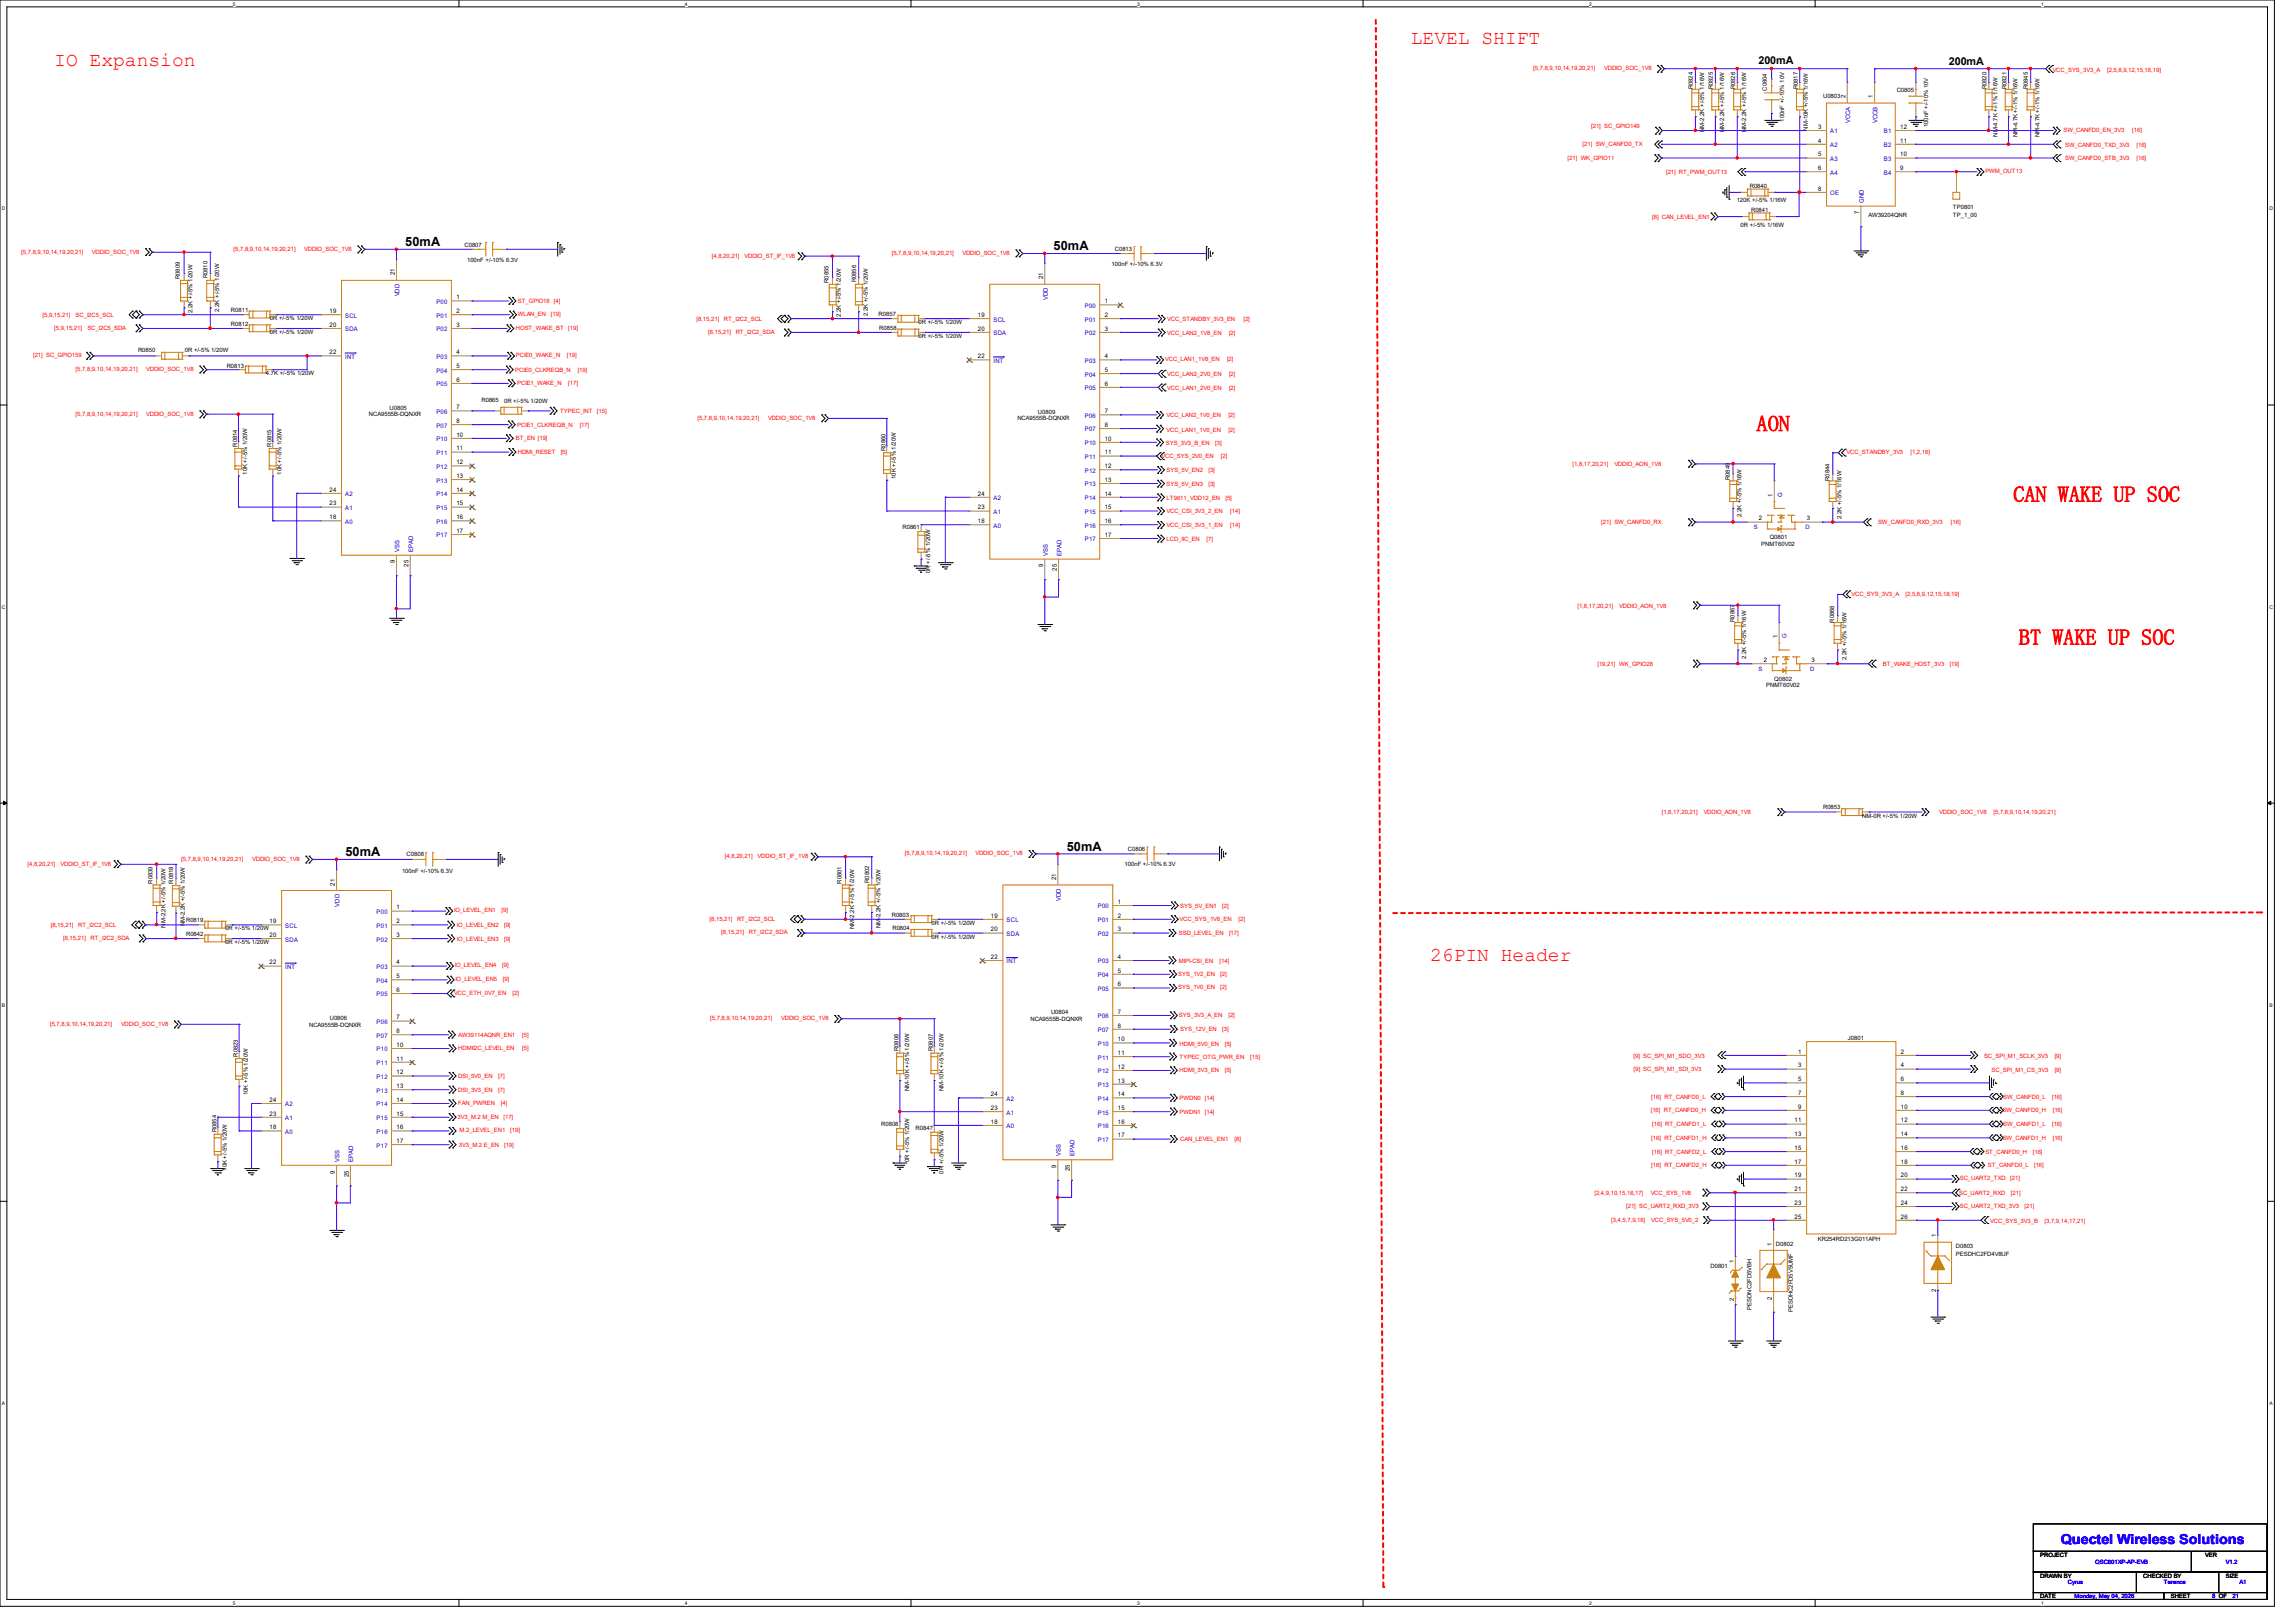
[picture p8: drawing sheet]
<svg xmlns="http://www.w3.org/2000/svg" width="297mm" height="210mm" viewBox="0 0 297 210" stroke-linecap="round" stroke-linejoin="round" font-family="sans-serif">
<defs><g id="words">
<g font-size="2.8" fill="#f00">
<text x="227.3" y="55.8">AON</text>
<text x="260.6" y="64.9">CAN WAKE UP SOC</text>
<text x="261.3" y="83.4">BT WAKE UP SOC</text>
</g>
<g font-size="2.5" fill="#f00">
<text x="182.6" y="5.6">LEVEL SHIFT</text>
<text x="7" y="8.6">IO Expansion</text>
<text x="185.1" y="124.3">26PIN Header</text>
</g>
<text font-size="1.8" fill="#00f" x="266.7" y="199.7">Quectel Wireless Solutions</text>
<g font-size="1.7">
<text x="52.5" y="31.8">50mA</text>
<text x="136.4" y="32.4">50mA</text>
<text x="44.7" y="110.8">50mA</text>
<text x="138" y="110.1">50mA</text>
</g>
<g font-size="1.4">
<text x="227.6" y="8.3">200mA</text>
<text x="252.2" y="8.4">200mA</text>
</g>
<g font-size=".8" fill="#f00">
<text x="198.4" y="9.1">[5,7,8,9,10,14,19,20,21]</text>
<text x="207.6" y="9.1">VDDIO_SOC_1V8</text>
<text x="265.7" y="9.3">VCC_SYS_3V3_A</text>
<text x="272.7" y="9.3">[2,5,8,9,12,15,18,19]</text>
<text x="205.9" y="16.6">[21] SC_GPIO149</text>
<text x="267.1" y="17.1">SW_CANFD0_EN_3V3</text>
<text x="275.9" y="17.1">[16]</text>
<text x="202.9" y="20.7">[21] WK_GPIO11</text>
<text x="204.8" y="18.8">[21] SW_CANFD0_TX</text>
<text x="215.6" y="22.5">[21] RT_PWM_OUT13</text>
<text x="256.9" y="22.4">PWM_OUT13</text>
<text x="267.3" y="19">SW_CANFD0_TXD_3V3</text>
<text x="267.3" y="20.7">SW_CANFD0_STB_3V3</text>
<text x="276.5" y="19">[16]</text>
<text x="276.5" y="20.7">[16]</text>
<text x="213.8" y="28.3">[8] CAN_LEVEL_EN1</text>
<text x="2.8" y="32.8">[5,7,8,9,10,14,19,20,21]</text>
<text x="11.9" y="32.8">VDDIO_SOC_1V8</text>
<text x="30.2" y="32.5">[5,7,8,9,10,14,19,20,21]</text>
<text x="39.4" y="32.5">VDDIO_SOC_1V8</text>
<text x="92.1" y="33.4">[4,8,20,21]</text>
<text x="96.4" y="33.4">VDDIO_ST_IF_1V8</text>
<text x="115.4" y="33">[5,7,8,9,10,14,19,20,21]</text>
<text x="124.6" y="33">VDDIO_SOC_1V8</text>
<text x="5.5" y="41">[5,9,15,21]</text>
<text x="9.8" y="41">SC_I2C5_SCL</text>
<text x="67" y="39.2">ST_GPIO16 [4]</text>
<text x="67" y="40.9">WLAN_EN</text>
<text x="71.3" y="40.9">[19]</text>
<text x="90.1" y="41.5">[8,15,21]</text>
<text x="93.7" y="41.5">RT_I2C2_SCL</text>
<text x="151.1" y="41.5">VCC_STANDBY_3V3_EN</text>
<text x="160.9" y="41.5">[2]</text>
<text x="4.3" y="46.2">[21] SC_GPIO159</text>
<text x="7" y="42.7">[5,9,15,21]</text>
<text x="11.3" y="42.7">SC_I2C5_SDA</text>
<text x="66.8" y="42.8">HOST_WAKE_BT</text>
<text x="66.8" y="46.2">PCIE0_WAKE_N</text>
<text x="73.4" y="46.2">[19]</text>
<text x="73.5" y="42.8">[19]</text>
<text x="91.7" y="43.2">[8,15,21]</text>
<text x="95.2" y="43.2">RT_I2C2_SDA</text>
<text x="150.8" y="46.8">VCC_LAN1_1V8_EN</text>
<text x="151.1" y="43.3">VCC_LAN2_1V8_EN</text>
<text x="158.8" y="46.8">[2]</text>
<text x="159.1" y="43.3">[2]</text>
<text x="9.8" y="48">[5,7,8,9,10,14,19,20,21]</text>
<text x="9.8" y="53.8">[5,7,8,9,10,14,19,20,21]</text>
<text x="18.9" y="48">VDDIO_SOC_1V8</text>
<text x="18.9" y="53.8">VDDIO_SOC_1V8</text>
<text x="66.7" y="48.1">PCIE0_CLKREQB_N</text>
<text x="66.9" y="49.9">PCIE1_WAKE_N</text>
<text x="72.5" y="53.4">TYPEC_INT</text>
<text x="73.5" y="49.9">[17]</text>
<text x="74.8" y="48.1">[19]</text>
<text x="77.3" y="53.4">[15]</text>
<text x="151" y="54">VCC_LAN2_1V0_EN</text>
<text x="151.1" y="48.6">VCC_LAN2_2V0_EN</text>
<text x="151.1" y="50.4">VCC_LAN1_2V0_EN</text>
<text x="159" y="54">[2]</text>
<text x="159.1" y="48.6">[2]</text>
<text x="159.1" y="50.4">[2]</text>
<text x="66.8" y="57">BT_EN [19]</text>
<text x="66.9" y="55.2">PCIE1_CLKREQB_N</text>
<text x="67" y="58.8">HDMI_RESET</text>
<text x="72.6" y="58.8">[5]</text>
<text x="75" y="55.2">[17]</text>
<text x="90.3" y="54.3">[5,7,8,9,10,14,19,20,21]</text>
<text x="99.4" y="54.3">VDDIO_SOC_1V8</text>
<text x="150.3" y="59.2">VCC_SYS_2V0_EN</text>
<text x="150.9" y="57.5">SYS_3V3_B_EN</text>
<text x="151" y="55.8">VCC_LAN1_1V0_EN</text>
<text x="157.3" y="57.5">[3]</text>
<text x="158" y="59.2">[2]</text>
<text x="159" y="55.8">[2]</text>
<text x="239" y="58.8">VCC_STANDBY_3V3</text>
<text x="247.2" y="58.8">[1,2,16]</text>
<text x="151" y="61.1">SYS_5V_EN2</text>
<text x="151" y="62.9">SYS_5V_EN3</text>
<text x="151" y="64.6">LT9611_VDD12_EN</text>
<text x="156.4" y="61.1">[3]</text>
<text x="156.4" y="62.9">[3]</text>
<text x="158.6" y="64.6">[5]</text>
<text x="203.5" y="60.3">[1,8,17,20,21]</text>
<text x="208.9" y="60.3">VDDIO_AON_1V8</text>
<text x="151" y="66.4">VCC_CSI_3V3_2_EN</text>
<text x="151" y="68.2">VCC_CSI_3V3_1_EN</text>
<text x="151" y="70">LCD_IIC_EN</text>
<text x="156.1" y="70">[7]</text>
<text x="159.2" y="66.4">[14]</text>
<text x="159.2" y="68.2">[14]</text>
<text x="207.2" y="67.9">[21] SW_CANFD0_RX</text>
<text x="243" y="67.9">SW_CANFD0_RXD_3V3</text>
<text x="252.5" y="67.9">[16]</text>
<text x="239.6" y="77.1">VCC_SYS_3V3_A</text>
<text x="246.6" y="77.1">[2,5,8,9,12,15,18,19]</text>
<text x="204.1" y="78.6">[1,8,17,20,21]</text>
<text x="209.6" y="78.6">VDDIO_AON_1V8</text>
<text x="206.7" y="86.1">[19,21] WK_GPIO28</text>
<text x="243.7" y="86.1">BT_WAKE_HOST_3V3</text>
<text x="252.3" y="86.1">[19]</text>
<text x="215.1" y="105.4">[1,8,17,20,21]</text>
<text x="220.5" y="105.4">VDDIO_AON_1V8</text>
<text x="251" y="105.3">VDDIO_SOC_1V8</text>
<text x="258" y="105.3">[5,7,8,9,10,14,19,20,21]</text>
<text x="3.6" y="112">[4,8,20,21]</text>
<text x="7.8" y="112">VDDIO_ST_IF_1V8</text>
<text x="23.5" y="111.4">[5,7,8,9,10,14,19,20,21]</text>
<text x="32.6" y="111.4">VDDIO_SOC_1V8</text>
<text x="93.8" y="111">[4,8,20,21]</text>
<text x="98" y="111">VDDIO_ST_IF_1V8</text>
<text x="117.1" y="110.7">[5,7,8,9,10,14,19,20,21]</text>
<text x="126.2" y="110.7">VDDIO_SOC_1V8</text>
<text x="6.6" y="119.9">[8,15,21]</text>
<text x="10.1" y="119.9">RT_I2C2_SCL</text>
<text x="58.8" y="118.1">IO_LEVEL_EN1</text>
<text x="59.1" y="119.9">IO_LEVEL_EN2</text>
<text x="64.9" y="118.1">[9]</text>
<text x="65.2" y="119.9">[9]</text>
<text x="91.8" y="119.2">[8,15,21]</text>
<text x="95.4" y="119.2">RT_I2C2_SCL</text>
<text x="152.7" y="119.1">VCC_SYS_1V8_EN</text>
<text x="152.7" y="117.4">SYS_5V_EN1</text>
<text x="158.2" y="117.4">[2]</text>
<text x="160.3" y="119.1">[2]</text>
<text x="8.2" y="121.6">[8,15,21]</text>
<text x="11.7" y="121.6">RT_I2C2_SDA</text>
<text x="58.8" y="125.2">IO_LEVEL_EN4</text>
<text x="59.1" y="121.7">IO_LEVEL_EN3</text>
<text x="65" y="125.2">[9]</text>
<text x="65.2" y="121.7">[9]</text>
<text x="93.3" y="120.9">[8,15,21]</text>
<text x="96.9" y="120.9">RT_I2C2_SDA</text>
<text x="152.6" y="121">SSD_LEVEL_EN</text>
<text x="152.6" y="124.6">MIPI-CSI_EN</text>
<text x="157.8" y="124.6">[14]</text>
<text x="159.1" y="121">[17]</text>
<text x="58.8" y="128.7">VCC_ETH_0V7_EN</text>
<text x="58.9" y="127">IO_LEVEL_EN5</text>
<text x="65.1" y="127">[9]</text>
<text x="66.3" y="128.7">[2]</text>
<text x="152.5" y="126.2">SYS_1V2_EN</text>
<text x="152.5" y="128">SYS_1V0_EN</text>
<text x="152.6" y="131.6">SYS_3V3_A_EN</text>
<text x="157.9" y="126.2">[2]</text>
<text x="157.9" y="128">[2]</text>
<text x="159" y="131.6">[2]</text>
<text x="6.5" y="132.8">[5,7,8,9,10,14,19,20,21]</text>
<text x="15.7" y="132.8">VDDIO_SOC_1V8</text>
<text x="59.3" y="134.2">AW39114AQNR_EN1</text>
<text x="59.3" y="135.8">HDMII2C_LEVEL_EN</text>
<text x="67.6" y="134.2">[5]</text>
<text x="67.6" y="135.8">[5]</text>
<text x="91.9" y="132">[5,7,8,9,10,14,19,20,21]</text>
<text x="101.1" y="132">VDDIO_SOC_1V8</text>
<text x="152.7" y="135.3">HDMI_5V0_EN</text>
<text x="152.7" y="137">TYPEC_OTG_PWR_EN</text>
<text x="152.7" y="133.4">SYS_12V_EN</text>
<text x="158.2" y="133.4">[3]</text>
<text x="158.5" y="135.3">[5]</text>
<text x="161.8" y="137">[15]</text>
<text x="211.4" y="136.9">[9] SC_SPI_M1_SDO_3V3</text>
<text x="256.8" y="136.9">SC_SPI_M1_SCLK_3V3</text>
<text x="265.9" y="136.9">[9]</text>
<text x="59.3" y="139.5">DSI_5V0_EN</text>
<text x="59.3" y="141.3">DSI_3V3_EN</text>
<text x="59.3" y="143">FAN_PWREN</text>
<text x="64.5" y="139.5">[7]</text>
<text x="64.5" y="141.3">[7]</text>
<text x="64.8" y="143">[4]</text>
<text x="152.7" y="138.8">HDMI_3V3_EN</text>
<text x="152.7" y="142.3">PWDN0 [14]</text>
<text x="158.5" y="138.8">[5]</text>
<text x="211.4" y="138.6">[9] SC_SPI_M1_SDI_3V3</text>
<text x="213.6" y="143.9">[16] RT_CANFD0_H</text>
<text x="213.7" y="142.2">[16] RT_CANFD0_L</text>
<text x="257.7" y="138.7">SC_SPI_M1_CS_3V3</text>
<text x="259.2" y="143.9">SW_CANFD0_H</text>
<text x="259.3" y="142.2">SW_CANFD0_L</text>
<text x="265.6" y="142.2">[16]</text>
<text x="265.7" y="143.9">[16]</text>
<text x="265.9" y="138.7">[9]</text>
<text x="59.2" y="144.7">3V3_M.2 M_EN</text>
<text x="59.4" y="148.4">3V3_M.2 E_EN</text>
<text x="59.5" y="146.5">M.2_LEVEL_EN1</text>
<text x="65.2" y="144.7">[17]</text>
<text x="65.2" y="148.4">[19]</text>
<text x="66" y="146.5">[19]</text>
<text x="152.7" y="144.1">PWDN1 [14]</text>
<text x="152.7" y="147.7">CAN_LEVEL_EN1</text>
<text x="159.8" y="147.7">[8]</text>
<text x="213.7" y="147.5">[16] RT_CANFD1_H</text>
<text x="213.8" y="145.7">[16] RT_CANFD1_L</text>
<text x="213.8" y="149.3">[16] RT_CANFD2_L</text>
<text x="256.9" y="149.3">ST_CANFD0_H</text>
<text x="259.2" y="147.5">SW_CANFD1_H</text>
<text x="259.3" y="145.7">SW_CANFD1_L</text>
<text x="263.1" y="149.3">[16]</text>
<text x="265.6" y="145.7">[16]</text>
<text x="265.7" y="147.5">[16]</text>
<text x="206.3" y="154.6">[2,4,9,10,15,16,17]</text>
<text x="213.6" y="154.6">VCC_SYS_1V8</text>
<text x="213.7" y="151">[16] RT_CANFD2_H</text>
<text x="253.5" y="154.6">SC_UART2_RXD</text>
<text x="253.6" y="152.7">SC_UART2_TXD</text>
<text x="257.3" y="151">ST_CANFD0_L</text>
<text x="260.2" y="152.7">[21]</text>
<text x="260.2" y="154.6">[21]</text>
<text x="263.2" y="151">[16]</text>
<text x="208.5" y="158.2">[3,4,5,7,9,16]</text>
<text x="210.4" y="156.4">[21] SC_UART2_RXD_3V3</text>
<text x="213.7" y="158.2">VCC_SYS_5V0_2</text>
<text x="253.6" y="156.3">SC_UART2_TXD_3V3</text>
<text x="257.6" y="158.2">VCC_SYS_3V3_B</text>
<text x="262" y="156.3">[21]</text>
<text x="264.6" y="158.2">[3,7,9,14,17,21]</text>
</g>
<g font-size=".8">
<text x="219.1" y="11.6" transform="rotate(-90 219.1 11.6)">R0824</text>
<text x="221.7" y="11.6" transform="rotate(-90 221.7 11.6)">R0825</text>
<text x="224.6" y="11.6" transform="rotate(-90 224.6 11.6)">R0826</text>
<text x="228.6" y="11.7" transform="rotate(-90 228.6 11.7)">C0804</text>
<text x="232.7" y="11.6" transform="rotate(-90 232.7 11.6)">R0817</text>
<text x="245.5" y="11.9">C0805</text>
<text x="257.1" y="11.6" transform="rotate(-90 257.1 11.6)">R0820</text>
<text x="259.7" y="11.6" transform="rotate(-90 259.7 11.6)">R0821</text>
<text x="262.4" y="11.6" transform="rotate(-90 262.4 11.6)">R0845</text>
<text x="220.6" y="17.1" transform="rotate(-90 220.6 17.1)">NM-2.2K +/-5% 1/16W</text>
<text x="223.1" y="17.1" transform="rotate(-90 223.1 17.1)">NM-2.2K +/-5% 1/16W</text>
<text x="226" y="17.1" transform="rotate(-90 226 17.1)">NM-2.2K +/-5% 1/16W</text>
<text x="230.9" y="15.7" transform="rotate(-90 230.9 15.7)">100nF +/-10% 10V</text>
<text x="234" y="16.9" transform="rotate(-90 234 16.9)">NM-10K +/-5% 1/16W</text>
<text x="235.3" y="16.7">3</text>
<text x="235.9" y="12.7">U0803</text>
<text x="238.8" y="12.7" transform="rotate(-90 238.8 12.7)">2</text>
<text x="242.4" y="12.7" transform="rotate(-90 242.4 12.7)">1</text>
<text x="245.9" y="16.7">12</text>
<text x="249.6" y="16.5" transform="rotate(-90 249.6 16.5)">100nF +/-10% 10V</text>
<text x="258.5" y="17.7" transform="rotate(-90 258.5 17.7)">NM-4.7K +/-1% 1/16W</text>
<text x="261.1" y="17.8" transform="rotate(-90 261.1 17.8)">NM-4.7K +/-1% 1/16W</text>
<text x="263.9" y="17.8" transform="rotate(-90 263.9 17.8)">NM-4.7K +/-1% 1/16W</text>
<text x="235.3" y="18.5">4</text>
<text x="235.3" y="20.2">5</text>
<text x="235.3" y="22">6</text>
<text x="245.9" y="22">9</text>
<text x="245.9" y="20.2">10</text>
<text x="245.9" y="18.5">11</text>
<text x="224.8" y="26.1">120K +/-5% 1/16W</text>
<text x="225.3" y="29.3">0R +/-5% 1/16W</text>
<text x="226.5" y="24.3">R0840</text>
<text x="226.6" y="27.4">R0841</text>
<text x="235.3" y="24.7">8</text>
<text x="240.6" y="27.7" transform="rotate(-90 240.6 27.7)">7</text>
<text x="241.8" y="28">AW39204QNR</text>
<text x="252.7" y="27.1">TP0801</text>
<text x="252.7" y="28.1">TP_1_00</text>
<text x="51.1" y="35.6" transform="rotate(-90 51.1 35.6)">21</text>
<text x="60.1" y="32">C0807</text>
<text x="60.5" y="33.9">100nF +/-10% 6.3V</text>
<text x="143.9" y="34.4">100nF +/-10% 6.3V</text>
<text x="144.3" y="32.5">C0813</text>
<text x="23.3" y="36.1" transform="rotate(-90 23.3 36.1)">R0809</text>
<text x="24.9" y="40.5" transform="rotate(-90 24.9 40.5)">2.2K +/-5% 1/20W</text>
<text x="26.8" y="36" transform="rotate(-90 26.8 36)">R0810</text>
<text x="28.4" y="40.3" transform="rotate(-90 28.4 40.3)">2.2K +/-5% 1/20W</text>
<text x="29.9" y="40.4">R0811</text>
<text x="34.9" y="41.4">0R +/-5% 1/20W</text>
<text x="42.6" y="40.5">19</text>
<text x="59.1" y="38.7">1</text>
<text x="59.1" y="40.5">2</text>
<text x="107.2" y="36.6" transform="rotate(-90 107.2 36.6)">R0855</text>
<text x="108.8" y="41" transform="rotate(-90 108.8 41)">2.2K +/-5% 1/20W</text>
<text x="110.8" y="36.5" transform="rotate(-90 110.8 36.5)">R0856</text>
<text x="112.3" y="40.9" transform="rotate(-90 112.3 40.9)">2.2K +/-5% 1/20W</text>
<text x="113.7" y="40.9">R0857</text>
<text x="118.9" y="42">0R +/-5% 1/20W</text>
<text x="126.5" y="41">19</text>
<text x="135" y="36.2" transform="rotate(-90 135 36.2)">21</text>
<text x="143" y="39.2">1</text>
<text x="143" y="41">2</text>
<text x="17.9" y="45.5">R0850</text>
<text x="23.9" y="45.5">0R +/-5% 1/20W</text>
<text x="29.3" y="47.6">R0813</text>
<text x="29.9" y="42.2">R0812</text>
<text x="34.9" y="43.2">0R +/-5% 1/20W</text>
<text x="42.6" y="42.3">20</text>
<text x="42.6" y="45.8">22</text>
<text x="59.1" y="42.3">3</text>
<text x="59.1" y="45.8">4</text>
<text x="59.1" y="47.6">5</text>
<text x="113.8" y="42.7">R0858</text>
<text x="118.9" y="43.7">0R +/-5% 1/20W</text>
<text x="126.5" y="42.8">20</text>
<text x="126.5" y="46.4">22</text>
<text x="143" y="42.8">3</text>
<text x="143" y="46.4">4</text>
<text x="34.4" y="48.6">4.7K +/-5% 1/20W</text>
<text x="47.8" y="53.9">NCA9555B-DQNXR</text>
<text x="50.4" y="53">U0805</text>
<text x="59.1" y="53">7</text>
<text x="59.1" y="49.4">6</text>
<text x="62.3" y="52">R0865</text>
<text x="65.2" y="52.2">0R +/-5% 1/20W</text>
<text x="134.3" y="53.5">U0809</text>
<text x="143" y="53.5">7</text>
<text x="143" y="49.9">6</text>
<text x="143" y="48.1">5</text>
<text x="30.7" y="57.8" transform="rotate(-90 30.7 57.8)">R0814</text>
<text x="35.1" y="57.8" transform="rotate(-90 35.1 57.8)">R0815</text>
<text x="59.1" y="54.7">8</text>
<text x="59.1" y="56.5">10</text>
<text x="59.1" y="58.3">11</text>
<text x="114.6" y="58.3" transform="rotate(-90 114.6 58.3)">R0860</text>
<text x="131.7" y="54.4">NCA9555B-DQNXR</text>
<text x="143" y="55.2">8</text>
<text x="143" y="57">10</text>
<text x="143" y="58.8">11</text>
<text x="32" y="61.4" transform="rotate(-90 32 61.4)">10K +/-5% 1/20W</text>
<text x="36.4" y="61.4" transform="rotate(-90 36.4 61.4)">10K +/-5% 1/20W</text>
<text x="42.6" y="65.4">23</text>
<text x="42.6" y="63.6">24</text>
<text x="59.1" y="60.1">12</text>
<text x="59.1" y="61.8">13</text>
<text x="59.1" y="63.6">14</text>
<text x="59.1" y="65.4">15</text>
<text x="116" y="62" transform="rotate(-90 116 62)">10K +/-5% 1/20W</text>
<text x="126.5" y="65.9">23</text>
<text x="126.5" y="64.1">24</text>
<text x="143" y="60.6">12</text>
<text x="143" y="62.4">13</text>
<text x="143" y="64.1">14</text>
<text x="143" y="65.9">15</text>
<text x="223.9" y="62.1" transform="rotate(-90 223.9 62.1)">R0849</text>
<text x="229.4" y="64.3" transform="rotate(-90 229.4 64.3)">1</text>
<text x="236.8" y="62.2" transform="rotate(-90 236.8 62.2)">R0844</text>
<text x="42.6" y="67.2">18</text>
<text x="59.1" y="67.2">16</text>
<text x="59.1" y="69">17</text>
<text x="116.8" y="68.5">R0861</text>
<text x="126.5" y="67.7">18</text>
<text x="143" y="67.7">16</text>
<text x="143" y="69.5">17</text>
<text x="225.4" y="66.9" transform="rotate(-90 225.4 66.9)">2.2K +/-5% 1/16W</text>
<text x="227.6" y="67.3">2</text>
<text x="227.9" y="70.6">PNMT60V02</text>
<text x="229" y="69.8">Q0801</text>
<text x="233.8" y="67.3">3</text>
<text x="238.3" y="67.1" transform="rotate(-90 238.3 67.1)">2.2K +/-5% 1/16W</text>
<text x="51.1" y="72.9" transform="rotate(-90 51.1 72.9)">9</text>
<text x="52.9" y="73.3" transform="rotate(-90 52.9 73.3)">25</text>
<text x="120.4" y="74.1" transform="rotate(-90 120.4 74.1)">0R +/-5% 1/20W</text>
<text x="135" y="73.4" transform="rotate(-90 135 73.4)">9</text>
<text x="136.8" y="73.8" transform="rotate(-90 136.8 73.8)">25</text>
<text x="224.5" y="80.5" transform="rotate(-90 224.5 80.5)">R0867</text>
<text x="230" y="82.6" transform="rotate(-90 230 82.6)">1</text>
<text x="237.4" y="80.6" transform="rotate(-90 237.4 80.6)">R0868</text>
<text x="226" y="85.3" transform="rotate(-90 226 85.3)">2.2K +/-5% 1/16W</text>
<text x="228.3" y="85.7">2</text>
<text x="228.6" y="88.9">PNMT60V02</text>
<text x="229.6" y="88.1">Q0802</text>
<text x="234.5" y="85.7">3</text>
<text x="239" y="85.4" transform="rotate(-90 239 85.4)">2.2K +/-5% 1/16W</text>
<text x="235.9" y="104.7">R0853</text>
<text x="241" y="105.8">NM-0R +/-5% 1/20W</text>
<text x="52" y="112.9">100nF +/-10% 6.3V</text>
<text x="52.6" y="110.8">C0808</text>
<text x="136.7" y="113.9" transform="rotate(-90 136.7 113.9)">21</text>
<text x="145.5" y="112.1">100nF +/-10% 6.3V</text>
<text x="146" y="110.2">C0806</text>
<text x="19.7" y="114.3" transform="rotate(-90 19.7 114.3)">R0839</text>
<text x="22.4" y="114.3" transform="rotate(-90 22.4 114.3)">R0818</text>
<text x="23.9" y="119.9" transform="rotate(-90 23.9 119.9)">NM-2.2K +/-5% 1/20W</text>
<text x="24.1" y="119.3">R0819</text>
<text x="34.9" y="119.5">19</text>
<text x="43.3" y="114.6" transform="rotate(-90 43.3 114.6)">21</text>
<text x="51.3" y="117.7">1</text>
<text x="51.3" y="119.5">2</text>
<text x="108.9" y="114.3" transform="rotate(-90 108.9 114.3)">R0801</text>
<text x="112.5" y="114.3" transform="rotate(-90 112.5 114.3)">R0802</text>
<text x="115.4" y="118.6">R0803</text>
<text x="120.6" y="119.7">0R +/-5% 1/20W</text>
<text x="128.2" y="118.7">19</text>
<text x="144.7" y="117">1</text>
<text x="144.7" y="118.7">2</text>
<text x="21.4" y="120" transform="rotate(-90 21.4 120)">NM-2.2K +/-5% 1/20W</text>
<text x="24.1" y="121.1">R0842</text>
<text x="29.2" y="120.4">0R +/-5% 1/20W</text>
<text x="29.2" y="122.2">0R +/-5% 1/20W</text>
<text x="34.9" y="121.2">20</text>
<text x="34.9" y="124.8">22</text>
<text x="51.3" y="121.2">3</text>
<text x="51.3" y="124.8">4</text>
<text x="110.5" y="120.2" transform="rotate(-90 110.5 120.2)">NM-2.2K +/-5% 1/20W</text>
<text x="114" y="120.1" transform="rotate(-90 114 120.1)">NM-2.2K +/-5% 1/20W</text>
<text x="115.5" y="120.4">R0804</text>
<text x="120.6" y="121.5">0R +/-5% 1/20W</text>
<text x="128.2" y="120.5">20</text>
<text x="128.2" y="124.1">22</text>
<text x="144.7" y="120.5">3</text>
<text x="144.7" y="124.1">4</text>
<text x="144.7" y="125.9">5</text>
<text x="42.7" y="132">U0806</text>
<text x="51.3" y="131.9">7</text>
<text x="51.3" y="128.4">6</text>
<text x="51.3" y="126.6">5</text>
<text x="136" y="131.2">U0804</text>
<text x="144.7" y="131.2">7</text>
<text x="144.7" y="127.6">6</text>
<text x="30.8" y="136.7" transform="rotate(-90 30.8 136.7)">R0823</text>
<text x="40" y="132.8">NCA9555B-DQNXR</text>
<text x="51.3" y="133.7">8</text>
<text x="51.3" y="135.5">10</text>
<text x="51.3" y="137.2">11</text>
<text x="116.3" y="136" transform="rotate(-90 116.3 136)">R0806</text>
<text x="120.7" y="136" transform="rotate(-90 120.7 136)">R0807</text>
<text x="133.4" y="132.1">NCA9555B-DQNXR</text>
<text x="144.7" y="133">8</text>
<text x="144.7" y="134.7">10</text>
<text x="144.7" y="136.5">11</text>
<text x="232.7" y="136.4">1</text>
<text x="239.2" y="134.5">J0801</text>
<text x="246" y="136.4">2</text>
<text x="32.1" y="141.7" transform="rotate(-90 32.1 141.7)">10K +/-5% 1/20W</text>
<text x="34.9" y="142.6">24</text>
<text x="51.3" y="139">12</text>
<text x="51.3" y="140.8">13</text>
<text x="51.3" y="142.6">14</text>
<text x="117.6" y="141.2" transform="rotate(-90 117.6 141.2)">NM-10K +/-5% 1/20W</text>
<text x="122.1" y="141.2" transform="rotate(-90 122.1 141.2)">NM-10K +/-5% 1/20W</text>
<text x="128.2" y="143.6">23</text>
<text x="128.2" y="141.9">24</text>
<text x="144.7" y="138.3">12</text>
<text x="144.7" y="140.1">13</text>
<text x="144.7" y="141.9">14</text>
<text x="144.7" y="143.6">15</text>
<text x="232.7" y="138.1">3</text>
<text x="232.7" y="139.9">5</text>
<text x="232.7" y="141.7">7</text>
<text x="232.7" y="143.5">9</text>
<text x="246" y="138.1">4</text>
<text x="246" y="139.9">6</text>
<text x="246" y="141.7">8</text>
<text x="246" y="143.5">10</text>
<text x="28" y="146.5" transform="rotate(-90 28 146.5)">R0854</text>
<text x="34.9" y="146.1">18</text>
<text x="34.9" y="144.4">23</text>
<text x="51.3" y="144.4">15</text>
<text x="51.3" y="146.1">16</text>
<text x="51.3" y="147.9">17</text>
<text x="114.1" y="145.7">R0808</text>
<text x="118.5" y="146.2">R0847</text>
<text x="128.2" y="145.4">18</text>
<text x="144.7" y="145.4">16</text>
<text x="144.7" y="147.2">17</text>
<text x="232.3" y="145.2">11</text>
<text x="232.3" y="147">13</text>
<text x="232.3" y="148.8">15</text>
<text x="246" y="145.2">12</text>
<text x="246" y="147">14</text>
<text x="246" y="148.8">16</text>
<text x="29.3" y="151.5" transform="rotate(-90 29.3 151.5)">10K +/-5% 1/20W</text>
<text x="43.3" y="151.9" transform="rotate(-90 43.3 151.9)">9</text>
<text x="45.1" y="152.3" transform="rotate(-90 45.1 152.3)">25</text>
<text x="117.6" y="150.3" transform="rotate(-90 117.6 150.3)">0R +/-5% 1/20W</text>
<text x="122.1" y="151.9" transform="rotate(-90 122.1 151.9)">0R +/-5% 1/20W</text>
<text x="136.7" y="151.1" transform="rotate(-90 136.7 151.1)">9</text>
<text x="138.5" y="151.6" transform="rotate(-90 138.5 151.6)">25</text>
<text x="232.3" y="150.6">17</text>
<text x="232.3" y="152.4">19</text>
<text x="232.3" y="154.1">21</text>
<text x="232.3" y="155.9">23</text>
<text x="246" y="150.6">18</text>
<text x="246" y="152.4">20</text>
<text x="246" y="154.1">22</text>
<text x="246" y="155.9">24</text>
<text x="229.3" y="161.2" transform="rotate(-90 229.3 161.2)">1</text>
<text x="229.8" y="161.3">D0802</text>
<text x="232.3" y="157.7">25</text>
<text x="235.3" y="160.6">KR254RD213G011APH</text>
<text x="246" y="157.7">26</text>
<text x="250.6" y="160.1" transform="rotate(-90 250.6 160.1)">1</text>
<text x="253.1" y="161.5">D0803</text>
<text x="221.4" y="164.1">D0801</text>
<text x="224.4" y="163.4" transform="rotate(-90 224.4 163.4)">1</text>
<text x="250.6" y="167.1" transform="rotate(-90 250.6 167.1)">2</text>
<text x="253.1" y="162.5">PESDHC2FD4V8UF</text>
<text x="224.4" y="168.4" transform="rotate(-90 224.4 168.4)">2</text>
<text x="226.7" y="169.5" transform="rotate(-90 226.7 169.5)">PESDNC2FD5VBH</text>
<text x="229.3" y="168.2" transform="rotate(-90 229.3 168.2)">2</text>
<text x="232" y="169.8" transform="rotate(-90 232 169.8)">PESDHC2FD5V5UMF</text>
<text x="264" y="201.5">PROJECT</text>
<text x="285.4" y="201.5">VER</text>
<text x="264" y="206.8">DATE</text>
<text x="264" y="204.1">DRAWN BY</text>
<text x="277.4" y="204.1">CHECKED BY</text>
<text x="280.9" y="206.8">SHEET</text>
<text x="288" y="204.1">SIZE</text>
</g>
<g font-size=".8" fill="#00c">
<text x="236.9" y="17.3">A1</text>
<text x="239.4" y="15.9" transform="rotate(-90 239.4 15.9)">VCCA</text>
<text x="243" y="15.9" transform="rotate(-90 243 15.9)">VCCB</text>
<text x="243.8" y="17.3">B1</text>
<text x="236.9" y="19">A2</text>
<text x="236.9" y="20.8">A3</text>
<text x="236.9" y="22.6">A4</text>
<text x="243.8" y="22.6">B4</text>
<text x="243.8" y="20.8">B3</text>
<text x="243.8" y="19">B2</text>
<text x="236.9" y="25.3">OE</text>
<text x="241.2" y="26.2" transform="rotate(-90 241.2 26.2)">GND</text>
<text x="44.7" y="41.1">SCL</text>
<text x="51.7" y="38.4" transform="rotate(-90 51.7 38.4)">VDD</text>
<text x="56.5" y="39.3">P00</text>
<text x="56.5" y="41.1">P01</text>
<text x="128.6" y="41.6">SCL</text>
<text x="135.6" y="38.9" transform="rotate(-90 135.6 38.9)">VDD</text>
<text x="140.4" y="39.8">P00</text>
<text x="140.4" y="41.6">P01</text>
<text x="44.7" y="42.9">SDA</text>
<text x="44.7" y="46.4">INT</text>
<text x="56.5" y="42.9">P02</text>
<text x="56.5" y="46.4">P03</text>
<text x="128.6" y="43.4">SDA</text>
<text x="128.6" y="46.9">INT</text>
<text x="140.4" y="43.4">P02</text>
<text x="140.4" y="46.9">P03</text>
<text x="56.5" y="53.5">P06</text>
<text x="56.5" y="50">P05</text>
<text x="56.5" y="48.2">P04</text>
<text x="140.4" y="50.5">P05</text>
<text x="140.4" y="48.7">P04</text>
<text x="56.5" y="55.3">P07</text>
<text x="56.5" y="57.1">P10</text>
<text x="56.5" y="58.9">P11</text>
<text x="140.4" y="54.1">P06</text>
<text x="140.4" y="55.8">P07</text>
<text x="140.4" y="57.6">P10</text>
<text x="140.4" y="59.4">P11</text>
<text x="44.7" y="66">A1</text>
<text x="44.7" y="64.2">A2</text>
<text x="56.5" y="60.7">P12</text>
<text x="56.5" y="62.4">P13</text>
<text x="56.5" y="64.2">P14</text>
<text x="56.5" y="66">P15</text>
<text x="128.6" y="64.7">A2</text>
<text x="140.4" y="61.2">P12</text>
<text x="140.4" y="62.9">P13</text>
<text x="140.4" y="64.7">P14</text>
<text x="230.6" y="64.3" transform="rotate(-90 230.6 64.3)">G</text>
<text x="44.7" y="67.8">A0</text>
<text x="51.7" y="71.4" transform="rotate(-90 51.7 71.4)">VSS</text>
<text x="53.5" y="71.4" transform="rotate(-90 53.5 71.4)">EPAD</text>
<text x="56.5" y="67.8">P16</text>
<text x="56.5" y="69.6">P17</text>
<text x="128.6" y="68.3">A0</text>
<text x="128.6" y="66.5">A1</text>
<text x="135.6" y="71.9" transform="rotate(-90 135.6 71.9)">VSS</text>
<text x="137.4" y="71.9" transform="rotate(-90 137.4 71.9)">EPAD</text>
<text x="140.4" y="66.5">P15</text>
<text x="140.4" y="68.3">P16</text>
<text x="140.4" y="70.1">P17</text>
<text x="227" y="68.5">S</text>
<text x="233.6" y="68.5">D</text>
<text x="231.2" y="82.6" transform="rotate(-90 231.2 82.6)">G</text>
<text x="227.6" y="86.8">S</text>
<text x="234.3" y="86.8">D</text>
<text x="43.9" y="117.3" transform="rotate(-90 43.9 117.3)">VDD</text>
<text x="48.7" y="118.3">P00</text>
<text x="130.3" y="119.3">SCL</text>
<text x="137.3" y="116.6" transform="rotate(-90 137.3 116.6)">VDD</text>
<text x="142.1" y="117.6">P00</text>
<text x="142.1" y="119.3">P01</text>
<text x="36.9" y="120.1">SCL</text>
<text x="36.9" y="121.8">SDA</text>
<text x="36.9" y="125.4">INT</text>
<text x="48.7" y="120.1">P01</text>
<text x="48.7" y="121.8">P02</text>
<text x="48.7" y="125.4">P03</text>
<text x="130.3" y="121.1">SDA</text>
<text x="130.3" y="124.7">INT</text>
<text x="142.1" y="121.1">P02</text>
<text x="142.1" y="124.7">P03</text>
<text x="48.7" y="128.9">P05</text>
<text x="48.7" y="127.2">P04</text>
<text x="142.1" y="131.8">P06</text>
<text x="142.1" y="128.2">P05</text>
<text x="142.1" y="126.4">P04</text>
<text x="48.7" y="132.5">P06</text>
<text x="48.7" y="134.3">P07</text>
<text x="48.7" y="136.1">P10</text>
<text x="48.7" y="137.8">P11</text>
<text x="142.1" y="133.6">P07</text>
<text x="142.1" y="135.3">P10</text>
<text x="142.1" y="137.1">P11</text>
<text x="36.9" y="143.2">A2</text>
<text x="48.7" y="139.6">P12</text>
<text x="48.7" y="141.4">P13</text>
<text x="48.7" y="143.2">P14</text>
<text x="130.3" y="142.4">A2</text>
<text x="142.1" y="138.9">P12</text>
<text x="142.1" y="140.7">P13</text>
<text x="142.1" y="142.4">P14</text>
<text x="36.9" y="146.7">A0</text>
<text x="36.9" y="144.9">A1</text>
<text x="48.7" y="144.9">P15</text>
<text x="48.7" y="146.7">P16</text>
<text x="48.7" y="148.5">P17</text>
<text x="130.3" y="146">A0</text>
<text x="130.3" y="144.2">A1</text>
<text x="137.3" y="149.6" transform="rotate(-90 137.3 149.6)">VSS</text>
<text x="139.1" y="149.6" transform="rotate(-90 139.1 149.6)">EPAD</text>
<text x="142.1" y="144.2">P15</text>
<text x="142.1" y="146">P16</text>
<text x="142.1" y="147.8">P17</text>
<text x="43.9" y="150.3" transform="rotate(-90 43.9 150.3)">VSS</text>
<text x="45.7" y="150.3" transform="rotate(-90 45.7 150.3)">EPAD</text>
</g>
<g font-size=".8" fill="#00f">
<text x="271.2" y="202.4">QSC801XP-AP-EVB</text>
<text x="288" y="202.4">V1.2</text>
<text x="267.6" y="205">Cyrus</text>
<text x="268.5" y="206.8">Monday, May 04, 2026</text>
<text x="280" y="205">Terence</text>
<text x="286.3" y="206.8">8 OF</text>
<text x="288.9" y="206.8">21</text>
<text x="289.8" y="205">A1</text>
</g>
<g font-size=".6">
<text x="30.1" y=".7">5</text>
<text x="88.6" y=".7">4</text>
<text x="147.2" y=".7">3</text>
<text x="205.7" y=".7">2</text>
<text x="264.2" y=".7">1</text>
<text x=".3" y="27.2">D</text>
<text x="293.7" y="27.2">D</text>
<text x=".3" y="78.7">C</text>
<text x="293.7" y="78.7">C</text>
<text x=".3" y="130.3">B</text>
<text x="293.7" y="130.3">B</text>
<text x=".3" y="181.8">A</text>
<text x="293.7" y="181.8">A</text>
<text x="30.1" y="207.7">5</text>
<text x="88.6" y="207.7">4</text>
<text x="147.2" y="207.7">3</text>
<text x="205.7" y="207.7">2</text>
<text x="264.2" y="207.7">1</text>
</g>
</g></defs>
<path d="M0 0h294.3v207.9h-294.3zM.9 .9h292.6v206.1h-292.6z" fill="none" stroke="#000" stroke-width=".13"/>
<g fill="#fff">
<path d="M30.1 .1h.4v.7h-.4z"/>
<path d="M30.1 207.1h.4v.7h-.4z"/>
</g>
<path d="M59.4 0v.9M59.4 207v.9" fill="none" stroke="#000" stroke-width=".13"/>
<g fill="#fff">
<path d="M88.6 .1h.4v.7h-.4z"/>
<path d="M88.6 207.1h.4v.7h-.4z"/>
</g>
<path d="M117.9 0v.9M117.9 207v.9" fill="none" stroke="#000" stroke-width=".13"/>
<g fill="#fff">
<path d="M147.2 .1h.3v.7h-.3z"/>
<path d="M147.2 207.1h.3v.7h-.3z"/>
</g>
<path d="M176.4 0v.9M176.4 207v.9" fill="none" stroke="#000" stroke-width=".13"/>
<g fill="#fff">
<path d="M205.7 .1h.3v.7h-.3z"/>
<path d="M205.7 207.1h.3v.7h-.3z"/>
</g>
<path d="M234.9 0v.9M234.9 207v.9" fill="none" stroke="#000" stroke-width=".13"/>
<g fill="#fff">
<path d="M264.2 .1h.3v.7h-.3z"/>
<path d="M264.2 207.1h.3v.7h-.3z"/>
<path d="M.3 26.6h.4v.7h-.4z"/>
<path d="M293.7 26.6h.5v.7h-.5z"/>
<path d="M.3 78.1h.4v.8h-.4z"/>
<path d="M293.7 78.1h.5v.8h-.5z"/>
</g>
<path d="M0 52.4h.9M293.5 52.4h.8" fill="none" stroke="#000" stroke-width=".13"/>
<g fill="#fff">
<path d="M.3 129.7h.4v.7h-.4z"/>
<path d="M293.7 129.7h.4v.7h-.4z"/>
</g>
<path d="M0 103.9h.9M293.5 103.9h.8" fill="none" stroke="#000" stroke-width=".13"/>
<path d="M.5 103.7l.4 .2-.4 .2zM293.5 103.9l.4-.2v.4z" fill="#000" stroke="#000" stroke-width=".13"/>
<g fill="#fff">
<path d="M.3 181.2h.3v.7h-.3z"/>
<path d="M293.7 181.2h.4v.7h-.4z"/>
</g>
<g fill="none" stroke="#000" stroke-width=".13">
<path d="M214.2 17.4h.1M214.2 16.5h.1M214.2 16.5l.5 .4-.5 .5M214.5 8.5h.1M214.5 9.4h.1M214.5 8.5l.5 .4-.5 .5M214.6 18.2h.1M214.6 19.1h.1M214.6 18.2l-.4 .5 .4 .4M214.7 16.5h.1M214.7 17.4h.1M214.7 16.5l.4 .4-.4 .5"/>
<path d="M215 9.4h.1M215 8.5h.1M215 8.5l.4 .4-.4 .5M215.1 18.2h.1M215.1 19.1h.1M215.1 18.2l-.5 .5 .5 .4M228.4 15.6h1.8M228.6 15.8h1.3M228.9 16.1h.1M228.9 16.1h.7M229.2 16.3h.2M229.4 16.3h.1"/>
<path d="M229.9 15.8h.1M230.2 15.6h.1M247.1 15.6h1.7M247.3 15.8h1.3M247.6 16.1h.1M247.6 16.1h.7M247.9 16.3h.1M248 16.3h.1M248.6 15.8h.1M248.8 15.6h.1M265.2 8.5h.1M265.2 9.4h.1"/>
<path d="M265.2 8.5l-.4 .4 .4 .5M265.6 9.4h.1M265.6 8.5h.1M265.6 8.5l-.4 .4 .4 .5M265.7 17.4h.1M265.7 16.5h.1M265.7 16.5l.4 .4-.4 .5M266.1 19.1h.1M266.1 18.2h.1M266.1 17.4h.1M266.1 16.5h.1M266.1 18.2l-.4 .5 .4 .4"/>
<path d="M266.1 16.5l.5 .4-.5 .5M266.6 18.2h.1M266.6 19.1h.1M266.6 18.2l-.5 .5 .5 .4M18.8 32.2h.1M18.8 33.1h.1M18.8 32.2l.5 .4-.5 .5M19.3 33.1h.1M19.3 32.2h.1M19.3 32.2l.4 .4-.4 .5M46.3 31.8h.1M46.3 32.7h.1"/>
<path d="M46.3 31.8l.5 .5-.5 .4M46.8 32.7h.1M46.8 31.8h.1M46.8 31.8l.4 .5-.4 .4M65.9 39.4h.1M65.9 38.5h.1M65.9 38.5l.4 .4-.4 .5M66.3 39.4h.1M66.3 38.5h.1M66.3 38.5l.5 .4-.5 .5M72.2 31.4h.1M72.2 31.4v1.7"/>
<path d="M72.5 31.7h.1M72.5 31.7v1.2M72.7 32.6h.1M72.7 31.9v.7M73 32.2h.1M73 32.2v.1M103.3 32.7h.1M103.3 33.6h.1M103.3 32.7l.5 .4-.5 .5M103.8 33.6h.1M103.8 32.7h.1M103.8 32.7l.4 .4-.4 .5"/>
<path d="M131.5 32.3h.1M131.5 33.2h.1M131.5 32.3l.4 .5-.4 .4M131.9 33.2h.1M131.9 32.3h.1M131.9 32.3l.5 .5-.5 .4M156.1 31.9h.1M156.1 31.9v1.8M156.4 32.2h.1M156.4 32.2v1.2M156.6 33.1h.1M156.6 32.5v.6"/>
<path d="M156.9 32.7h.1M156.9 32.7v.2M214.2 20h.1M214.2 20.9h.1M214.2 20l.4 .4-.4 .5M214.6 20.9h.1M214.6 20h.1M214.6 20l.5 .4-.5 .5M221.4 27.6h.1M221.4 28.4h.1M221.4 27.6l.5 .4-.5 .4M221.9 28.4h.1"/>
<path d="M221.9 27.6h.1M221.9 27.6l.4 .4-.4 .4M223 25h.1M223 24.8v.2M223.2 24.6h.1M223.2 24.6v.6M223.5 25.5h.1M223.5 24.3v1.2M223.8 25.8h.1M223.8 24v1.8M225.4 21.8h.1M225.4 22.7h.1"/>
<path d="M225.4 21.8l-.5 .4 .5 .5M225.8 21.8h.1M225.8 22.7h.1M225.8 21.8l-.4 .4 .4 .5M239.9 32.5h1.8M240.2 32.7h1.3M240.5 33h.1M240.5 33h.7M240.7 33.2h.2M240.9 33.2h.1M241.5 32.7h.1M241.7 32.5h.1"/>
<path d="M255.9 21.8h.1M255.9 22.7h.1M255.9 21.8l.4 .4-.4 .5M256.3 21.8h.1M256.3 22.7h.1M256.3 21.8l.5 .4-.5 .5M266.1 20.9h.1M266.1 20h.1M266.1 20l-.4 .4 .4 .5M266.6 20h.1M266.6 20.9h.1M266.6 20l-.5 .4 .5 .5"/>
<path d="M11.2 46.5h.1M11.2 45.6h.1M11.2 45.6l.4 .5-.4 .4M11.6 45.6h.1M11.6 46.5h.1M11.6 45.6l.5 .5-.5 .4M17.1 40.3h.1M17.1 41.1h.1M17.1 40.3l-.4 .4 .4 .4M17.6 40.3h.1M17.6 41.1h.1M17.6 42h.1"/>
<path d="M17.6 42.9h.1M17.6 40.3l-.5 .4 .5 .4M17.6 40.3l.4 .4-.4 .4M17.6 42l.4 .5-.4 .4M18 40.3h.1M18 41.1h.1M18 42.9h.1M18 42h.1M18 42l.5 .5-.5 .4M18 40.3l.5 .4-.5 .4M25.9 47.4h.1M25.9 48.3h.1"/>
<path d="M25.9 53.2h.1M25.9 54.1h.1M25.9 47.4l.4 .4-.4 .5M25.9 53.2l.4 .4-.4 .5M26.3 48.3h.1M26.3 47.4h.1M26.3 54.1h.1M26.3 53.2h.1M26.3 47.4l.5 .4-.5 .5M26.3 53.2l.5 .4-.5 .5M65.5 57.1h.1M65.5 56.3h.1"/>
<path d="M65.5 48.3h.1M65.5 47.4h.1M65.5 56.3l.5 .4-.5 .4M65.5 47.4l.5 .4-.5 .5M65.6 42.9h.1M65.6 42h.1M65.6 42l.4 .5-.4 .4M65.7 46.5h.1M65.7 45.6h.1M65.7 45.6l.4 .5-.4 .4M65.8 50h.1M65.8 49.1h.1"/>
<path d="M65.8 55.4h.1M65.8 54.5h.1M65.8 49.1l.5 .5-.5 .4M65.8 54.5l.5 .4-.5 .5M65.9 58.9h.1M65.9 58h.1M65.9 58l.4 .5-.4 .4M66 57.1h.1M66 56.3h.1M66 40.3h.1M66 41.1h.1M66 48.3h.1"/>
<path d="M66 47.4h.1M66 56.3l.4 .4-.4 .4M66 40.3l.4 .4-.4 .4M66 47.4l.4 .4-.4 .5M66 42.9h.1M66 42h.1M66 42l.5 .5-.5 .4M66.1 46.5h.1M66.1 45.6h.1M66.1 45.6l.5 .5-.5 .4M66.3 50h.1M66.3 49.1h.1"/>
<path d="M66.3 55.4h.1M66.3 54.5h.1M66.3 49.1l.4 .5-.4 .4M66.3 54.5l.4 .4-.4 .5M66.3 58.9h.1M66.3 58h.1M66.3 58l.5 .5-.5 .4M66.4 40.3h.1M66.4 41.1h.1M66.4 40.3l.4 .4-.4 .4M71.2 52.7h.1M71.2 53.6h.1"/>
<path d="M71.2 52.7l.5 .5-.5 .4M71.7 52.7h.1M71.7 53.6h.1M71.7 52.7l.4 .5-.4 .4M101.1 40.8h.1M101.1 41.7h.1M101.1 40.8l-.5 .4 .5 .5M101.5 40.8h.1M101.5 41.7h.1M101.5 42.6h.1M101.5 43.5h.1M101.5 40.8l-.4 .4 .4 .5"/>
<path d="M101.5 40.8l.5 .4-.5 .5M101.5 42.6l.5 .4-.5 .5M102 40.8h.1M102 41.7h.1M102 43.5h.1M102 42.6h.1M102 42.6l.4 .4-.4 .5M102 40.8l.4 .4-.4 .5M106.3 53.7h.1M106.3 54.6h.1M106.3 53.7l.5 .4-.5 .5M106.8 54.6h.1"/>
<path d="M106.8 53.7h.1M106.8 53.7l.4 .4-.4 .5M149.7 46.1h.1M149.7 47h.1M149.7 54.1h.1M149.7 53.3h.1M149.7 55.9h.1M149.7 55h.1M149.7 57.7h.1M149.7 56.8h.1M149.7 46.1l.5 .5-.5 .4M149.7 53.3l.5 .4-.5 .4"/>
<path d="M149.7 55l.5 .5-.5 .4M149.7 56.8l.5 .4-.5 .5M149.9 41.7h.1M149.9 40.8h.1M149.9 43.5h.1M149.9 42.6h.1M149.9 40.8l.4 .4-.4 .5M149.9 42.6l.4 .4-.4 .5M150.2 46.1h.1M150.2 47h.1M150.2 54.1h.1M150.2 53.3h.1"/>
<path d="M150.2 55.9h.1M150.2 55h.1M150.2 57.7h.1M150.2 56.8h.1M150.2 58.6h.1M150.2 59.5h.1M150.2 46.1l.4 .5-.4 .4M150.2 53.3l.4 .4-.4 .4M150.2 55l.4 .5-.4 .4M150.2 56.8l.4 .4-.4 .5M150.2 58.6l-.5 .4 .5 .5M150.3 41.7h.1"/>
<path d="M150.3 40.8h.1M150.3 43.5h.1M150.3 42.6h.1M150.3 47.9h.1M150.3 48.8h.1M150.3 49.7h.1M150.3 50.6h.1M150.3 40.8l.5 .4-.5 .5M150.3 42.6l.5 .4-.5 .5M150.3 47.9l-.4 .4 .4 .5M150.3 49.7l-.4 .4 .4 .5M150.6 59.5h.1"/>
<path d="M150.6 58.6h.1M150.6 58.6l-.4 .4 .4 .5M150.8 48.8h.1M150.8 47.9h.1M150.8 50.6h.1M150.8 49.7h.1M150.8 47.9l-.5 .4 .5 .5M150.8 49.7l-.5 .4 .5 .5M218.5 59.6h.1M218.5 59.6l.4 .4-.4 .5M218.9 59.6h.1M218.9 59.6l.5 .4-.5 .5"/>
<path d="M238.3 58.1h.1M238.3 59h.1M238.3 58.1l-.4 .5 .4 .4M238.8 59h.1M238.8 58.1h.1M238.8 58.1l-.5 .5 .5 .4M37.5 72.3h1.8M37.8 72.6h1.2M38.1 72.8h.1M38.1 72.8h.7M38.3 73.1h.2M38.5 73.1h.1"/>
<path d="M39 72.6h.1M39.3 72.3h.1M118.3 73.2h.1M118.3 73.2h1.8M118.6 73.5h.1M118.6 73.5h1.2M118.9 73.8h.7M119.1 74h.1M119.1 74h.2M119.6 73.8h.1M121.5 72.8h1.7M121.7 73.1h1.2"/>
<path d="M122 73.4h.1M122 73.4h.7M122.3 73.6h.1M122.4 73.6h.1M122.9 73.1h.1M123.2 72.8h.1M149.8 61.3h.1M149.8 60.4h.1M149.8 63h.1M149.8 62.1h.1M149.8 64.8h.1M149.8 63.9h.1"/>
<path d="M149.8 66.6h.1M149.8 65.7h.1M149.8 68.4h.1M149.8 67.5h.1M149.8 70.1h.1M149.8 69.3h.1M149.8 60.4l.4 .4-.4 .5M149.8 62.1l.4 .5-.4 .4M149.8 63.9l.4 .4-.4 .5M149.8 65.7l.4 .4-.4 .5M149.8 67.5l.4 .4-.4 .5M149.8 69.3l.4 .4-.4 .4"/>
<path d="M150.2 61.3h.1M150.2 60.4h.1M150.2 63h.1M150.2 62.1h.1M150.2 64.8h.1M150.2 63.9h.1M150.2 66.6h.1M150.2 65.7h.1M150.2 68.4h.1M150.2 67.5h.1M150.2 70.1h.1M150.2 69.3h.1"/>
<path d="M150.2 60.4l.5 .4-.5 .5M150.2 62.1l.5 .5-.5 .4M150.2 63.9l.5 .4-.5 .5M150.2 65.7l.5 .4-.5 .5M150.2 67.5l.5 .4-.5 .5M150.2 69.3l.5 .4-.5 .4M218.5 67.1h.1M218.5 68h.1M218.5 60.5h.1M218.5 67.1l.4 .5-.4 .4M218.9 68h.1M218.9 67.1h.1"/>
<path d="M218.9 60.5h.1M218.9 67.1l.5 .5-.5 .4M219.2 77.9h.1M219.2 78.8h.1M219.2 77.9l.4 .4-.4 .5M219.6 78.8h.1M219.6 77.9h.1M219.6 77.9l.4 .4-.4 .5M239 76.5h.1M239 77.3h.1M239 76.5l-.5 .4 .5 .4M239.4 77.3h.1"/>
<path d="M239.4 76.5h.1M239.4 76.5l-.4 .4 .4 .4M241.6 68h.1M241.6 67.1h.1M241.6 67.1l-.4 .5 .4 .4M242.1 67.1h.1M242.1 68h.1M242.1 67.1l-.5 .5 .5 .4M50.4 80h1.8M50.7 80.3h1.2M50.9 80.6h.1M50.9 80.6h.7"/>
<path d="M51.2 80.8h.2M51.4 80.8h.1M51.9 80.3h.1M52.2 80h.1M134.3 80.8h1.8M134.6 81.1h1.2M134.9 81.4h.1M134.9 81.4h.7M135.1 81.6h.2M135.3 81.6h.1M135.8 81.1h.1M136.1 80.8h.1"/>
<path d="M219.2 85.4h.1M219.2 86.3h.1M219.2 85.4l.4 .5-.4 .4M219.6 86.3h.1M219.6 85.4h.1M219.6 85.4l.4 .5-.4 .4M242.3 86.3h.1M242.3 85.4h.1M242.3 85.4l-.5 .5 .5 .4M242.7 85.4h.1M242.7 86.3h.1M242.7 85.4l-.4 .5 .4 .4"/>
<path d="M14.8 111.4h.1M14.8 112.3h.1M14.8 111.4l.4 .4-.4 .5M15.2 112.3h.1M15.2 111.4h.1M15.2 111.4l.5 .4-.5 .5M17.5 119.2h.1M17.5 119.2l-.4 .5 .4 .4M17.9 119.2h.1M17.9 119.2l-.4 .5 .4 .4M17.9 119.2l.5 .5-.5 .4M18.4 119.2h.1"/>
<path d="M18.4 119.2l.4 .5-.4 .4M39.6 110.8h.1M39.6 111.7h.1M39.6 110.8l.4 .4-.4 .5M40 111.7h.1M40 110.8h.1M40 110.8l.5 .4-.5 .5M57.7 117.4h.1M57.7 118.3h.1M57.7 117.4l.4 .5-.4 .4M58 119.2h.1M58 119.2l.4 .5-.4 .4"/>
<path d="M58.1 117.4h.1M58.1 118.3h.1M58.1 117.4l.5 .5-.5 .4M58.4 119.2h.1M58.4 119.2l.4 .5-.4 .4M64.5 110.3h.1M64.5 110.3v1.8M64.7 110.6h.1M64.7 110.6v1.2M65 111.6h.1M65 110.9v.7M65.2 111.1h.1"/>
<path d="M65.2 111.1v.2M102.8 118.5h.1M102.8 119.4h.1M102.8 118.5l-.5 .5 .5 .4M103.2 118.5h.1M103.2 119.4h.1M103.2 118.5l-.4 .5 .4 .4M103.2 118.5l.5 .5-.5 .4M103.7 118.5h.1M103.7 119.4h.1M103.7 118.5l.4 .5-.4 .4M105 110.4h.1"/>
<path d="M105 111.3h.1M105 110.4l.5 .5-.5 .4M105.5 111.3h.1M105.5 110.4h.1M105.5 110.4l.4 .5-.4 .4M133.2 110.1h.1M133.2 111h.1M133.2 110.1l.4 .4-.4 .5M133.6 111h.1M133.6 110.1h.1M133.6 110.1l.5 .4-.5 .5M151.6 117.6h.1"/>
<path d="M151.6 116.7h.1M151.6 118.5h.1M151.6 119.4h.1M151.6 116.7l.4 .5-.4 .4M151.6 118.5l.4 .5-.4 .4M152 117.6h.1M152 116.7h.1M152 118.5h.1M152 119.4h.1M152 116.7l.5 .5-.5 .4M152 118.5l.5 .5-.5 .4M157.8 109.6h.1"/>
<path d="M157.8 109.6v1.8M158.1 109.9h.1M158.1 109.9v1.2M158.3 110.9h.1M158.3 110.2v.7M158.6 110.4h.1M158.6 110.4v.2M230.1 104.6h.1M230.1 105.5h.1M230.1 104.6l.4 .5-.4 .4M230.5 105.5h.1M230.5 104.6h.1"/>
<path d="M230.5 104.6l.5 .5-.5 .4M248.8 104.6h.1M248.8 105.5h.1M248.8 104.6l.4 .5-.4 .4M249.2 104.6h.1M249.2 105.5h.1M249.2 104.6l.4 .5-.4 .4M17.5 120.1h.1M17.9 120.1h.1M18 121h.1M18 121.9h.1M18 121l.5 .5-.5 .4"/>
<path d="M18.4 120.1h.1M18.5 121.9h.1M18.5 121h.1M18.5 121l.4 .5-.4 .4M22.6 132.1h.1M22.6 133h.1M22.6 132.1l.4 .4-.4 .5M23 133h.1M23 132.1h.1M23 132.1l.5 .4-.5 .5M57.8 124.5h.1M57.8 125.4h.1"/>
<path d="M57.8 124.5l.5 .5-.5 .4M57.9 126.3h.1M57.9 127.2h.1M57.9 126.3l.4 .5-.4 .4M58 120.1h.1M58 121.9h.1M58 121h.1M58 121l.4 .5-.4 .4M58 134.3h.1M58 133.4h.1M58 133.4l.5 .5-.5 .4M58.1 136.1h.1"/>
<path d="M58.1 135.2h.1M58.1 139.7h.1M58.1 138.8h.1M58.1 135.2l.5 .5-.5 .4M58.1 138.8l.5 .4-.5 .5M58.3 124.5h.1M58.3 125.4h.1M58.3 124.5l.4 .5-.4 .4M58.3 126.3h.1M58.3 127.2h.1M58.3 128.1h.1M58.3 129h.1"/>
<path d="M58.3 126.3l.5 .5-.5 .4M58.3 128.1l-.4 .5 .4 .4M58.4 120.1h.1M58.4 121.9h.1M58.4 121h.1M58.4 121l.4 .5-.4 .4M58.5 134.3h.1M58.5 133.4h.1M58.5 133.4l.4 .5-.4 .4M58.6 136.1h.1M58.6 135.2h.1M58.6 139.7h.1"/>
<path d="M58.6 138.8h.1M58.6 135.2l.4 .5-.4 .4M58.6 138.8l.4 .4-.4 .5M58.8 129h.1M58.8 128.1h.1M58.8 128.1l-.5 .5 .5 .4M103.2 120.3h.1M103.2 121.2h.1M103.2 120.3l.5 .4-.5 .5M103.7 121.2h.1M103.7 120.3h.1M103.7 120.3l.4 .4-.4 .5"/>
<path d="M108 131.4h.1M108 132.3h.1M108 131.4l.5 .4-.5 .5M108.5 132.3h.1M108.5 131.4h.1M108.5 131.4l.4 .4-.4 .5M151.3 121.2h.1M151.3 120.3h.1M151.3 124.7h.1M151.3 123.8h.1M151.3 120.3l.5 .4-.5 .5M151.3 123.8l.5 .5-.5 .4"/>
<path d="M151.4 135.4h.1M151.4 134.5h.1M151.4 125.6h.1M151.4 126.5h.1M151.4 127.4h.1M151.4 128.3h.1M151.4 137.2h.1M151.4 136.3h.1M151.4 134.5l.4 .5-.4 .4M151.4 125.6l.4 .5-.4 .4M151.4 127.4l.4 .4-.4 .5M151.4 136.3l.4 .4-.4 .5"/>
<path d="M151.5 138.9h.1M151.5 138h.1M151.5 130.9h.1M151.5 131.8h.1M151.5 133.6h.1M151.5 132.7h.1M151.5 138l.4 .5-.4 .4M151.5 130.9l.4 .5-.4 .4M151.5 132.7l.4 .5-.4 .4M151.8 121.2h.1M151.8 120.3h.1M151.8 124.7h.1"/>
<path d="M151.8 123.8h.1M151.8 120.3l.4 .4-.4 .5M151.8 123.8l.4 .5-.4 .4M151.8 135.4h.1M151.8 134.5h.1M151.8 125.6h.1M151.8 126.5h.1M151.8 127.4h.1M151.8 128.3h.1M151.8 137.2h.1M151.8 136.3h.1M151.8 134.5l.5 .5-.5 .4"/>
<path d="M151.8 125.6l.5 .5-.5 .4M151.8 127.4l.5 .4-.5 .5M151.8 136.3l.5 .4-.5 .5M151.9 138.9h.1M151.9 138h.1M151.9 130.9h.1M151.9 131.8h.1M151.9 133.6h.1M151.9 132.7h.1M151.9 138l.5 .5-.5 .4M151.9 130.9l.5 .5-.5 .4M151.9 132.7l.5 .5-.5 .4"/>
<path d="M222.3 137.9h.1M222.3 138.8h.1M222.3 137.9l.5 .4-.5 .5M222.8 136.1h.1M222.8 137h.1M222.8 138.8h.1M222.8 137.9h.1M222.8 136.1l-.5 .5 .5 .4M222.8 137.9l.4 .4-.4 .5M223.2 136.1h.1M223.2 137h.1M223.2 136.1l-.4 .5 .4 .4"/>
<path d="M225.1 139.7h.1M225.1 139.7v.8M225.4 139.5v1.2M225.6 139.2v1.8M255.1 136.1h.1M255.1 137h.1M255.1 137.9h.1M255.1 138.8h.1M255.1 136.1l.4 .5-.4 .4M255.1 137.9l.4 .4-.4 .5M255.5 136.1h.1M255.5 137h.1"/>
<path d="M255.5 137.9h.1M255.5 138.8h.1M255.5 136.1l.4 .5-.4 .4M255.5 137.9l.4 .4-.4 .5M257.5 139.2v1.8M257.7 139.5v1.2M258 139.7h.1M258 139.7v.8M0 155.4h.9M27.3 151.2h.1M27.3 151.2h1.8M27.6 151.5h.1"/>
<path d="M27.6 151.5h1.2M27.8 151.8h.7M28.1 152h.1M28.1 152h.2M28.5 151.8h.1M31.7 151.2h1.7M31.9 151.5h1.2M32.2 151.8h.1M32.2 151.8h.7M32.5 152h.1M32.6 152h.1M33.1 151.5h.1"/>
<path d="M33.4 151.2h.1M42.7 159.2h1.7M42.9 159.5h1.3M43.2 159.8h.1M43.2 159.8h.7M44.2 159.5h.1M44.4 159.2h.1M58.1 141.4h.1M58.1 140.5h.1M58.1 143.2h.1M58.1 142.3h.1M58.1 146.8h.1"/>
<path d="M58.1 145.9h.1M58.1 144.1h.1M58.1 145h.1M58.1 148.5h.1M58.1 147.7h.1M58.1 140.5l.5 .5-.5 .4M58.1 142.3l.5 .5-.5 .4M58.1 145.9l.5 .4-.5 .5M58.1 144.1l.5 .5-.5 .4M58.1 147.7l.5 .4-.5 .4M58.6 141.4h.1M58.6 140.5h.1"/>
<path d="M58.6 143.2h.1M58.6 142.3h.1M58.6 146.8h.1M58.6 145.9h.1M58.6 144.1h.1M58.6 145h.1M58.6 148.5h.1M58.6 147.7h.1M58.6 140.5l.4 .5-.4 .4M58.6 142.3l.4 .5-.4 .4M58.6 145.9l.4 .4-.4 .5M58.6 144.1l.4 .5-.4 .4"/>
<path d="M58.6 147.7l.4 .4-.4 .4M115.6 150.5h.1M115.6 150.5h1.7M115.8 150.8h.1M115.8 150.8h1.3M116.1 151h.7M116.4 151.3h.1M116.8 151h.1M120 151h.1M120 151h1.8M120.3 151.2h.1M120.3 151.2h1.2"/>
<path d="M120.6 151.5h.6M120.8 151.8h.1M120.8 151.8h.2M121.2 151.5h.1M123.1 150.5h1.8M123.4 150.8h1.2M123.7 151h.1M123.7 151h.7M123.9 151.3h.2M124.1 151.3h.1M124.6 150.8h.1M124.9 150.5h.1"/>
<path d="M136 158.5h1.8M136.3 158.8h1.2M136.6 159h.1M136.6 159h.6M136.8 159.3h.2M137 159.3h.1M137.5 158.8h.1M137.8 158.5h.1M151.5 147.8h.1M151.5 146.9h.1M151.5 142.5h.1M151.5 141.6h.1"/>
<path d="M151.5 144.3h.1M151.5 143.4h.1M151.5 146.9l.4 .5-.4 .4M151.5 141.6l.4 .5-.4 .4M151.5 143.4l.4 .4-.4 .5M151.9 147.8h.1M151.9 146.9h.1M151.9 142.5h.1M151.9 141.6h.1M151.9 144.3h.1M151.9 143.4h.1M151.9 146.9l.5 .5-.5 .4"/>
<path d="M151.9 141.6l.5 .5-.5 .4M151.9 143.4l.5 .4-.5 .5M220.4 153.9h.1M220.4 154.8h.1M220.4 156.5h.1M220.4 155.7h.1M220.4 153.9l.4 .4-.4 .5M220.4 155.7l.4 .4-.4 .4M220.5 157.4h.1M220.5 158.3h.1M220.5 157.4l.4 .5-.4 .4M220.8 154.8h.1"/>
<path d="M220.8 153.9h.1M220.8 155.7h.1M220.8 156.5h.1M220.8 153.9l.5 .4-.5 .5M220.8 155.7l.5 .4-.5 .4M220.9 158.3h.1M220.9 157.4h.1M220.9 157.4l.5 .5-.5 .4M221.8 141.5h.1M221.8 142.2h.1M221.8 143.3h.1M221.8 144h.1"/>
<path d="M221.8 143.3l-.4 .4 .4 .3M221.8 141.5l-.4 .4 .4 .3M221.9 141.9h.1M221.9 143.7h.1M221.9 145.1h.1M221.9 145.8h.1M221.9 146.9h.1M221.9 147.6h.1M221.9 148.6h.1M221.9 149.4h.1M221.9 150.4h.1M221.9 151.1h.1"/>
<path d="M221.9 141.9l.3 .3M221.9 143.7l.3 .3M221.9 146.9l-.4 .3 .4 .4M221.9 145.1l-.4 .4 .4 .3M221.9 148.6l-.4 .4 .4 .4M221.9 150.4l-.4 .4 .4 .3M222 145.5h.1M222 147.2h.1M222 149h.1M222 150.8h.1M222 145.5l.3 .3M222 147.2l.3 .4"/>
<path d="M222 149l.3 .4M222 150.8l.3 .3M222.2 142.2h.1M222.2 144h.1M222.2 141.5l-.3 .4M222.2 143.3l-.3 .4M222.3 145.8h.1M222.3 147.6h.1M222.3 149.4h.1M222.3 151.1h.1M222.3 145.1l-.3 .4M222.3 146.9l-.3 .3"/>
<path d="M222.3 148.6l-.3 .4M222.3 150.4l-.3 .4M222.4 142.2h.1M222.4 141.5h.1M222.4 144h.1M222.4 143.3h.1M222.4 141.5l.4 .4-.4 .3M222.4 143.3l.4 .4-.4 .3M222.5 145.8h.1M222.5 145.1h.1M222.5 147.6h.1M222.5 146.9h.1"/>
<path d="M222.5 149.4h.1M222.5 148.6h.1M222.5 151.1h.1M222.5 150.4h.1M222.5 145.1l.4 .4-.4 .3M222.5 146.9l.4 .3-.4 .4M222.5 148.6l.4 .4-.4 .4M222.5 150.4l.4 .4-.4 .3M222.9 142.2h.1M222.9 141.5h.1M222.9 144h.1M222.9 143.3h.1"/>
<path d="M222.9 141.5l.3 .4-.3 .3M222.9 143.3l.3 .4-.3 .3M223 145.8h.1M223 145.1h.1M223 147.6h.1M223 146.9h.1M223 149.4h.1M223 148.6h.1M223 151.1h.1M223 150.4h.1M223 145.1l.3 .4-.3 .3M223 146.9l.3 .3-.3 .4"/>
<path d="M223 148.6l.3 .4-.3 .4M223 150.4l.3 .4-.3 .3M224.8 140.2h.1M224.8 152.7h.1M224.8 140v.2M224.8 152.5v.2M225.1 152.2h.1M225.1 152.2v.7M225.4 140.7h.1M225.4 153.2h.1M225.4 151.9v1.3M225.6 141h.1"/>
<path d="M225.6 153.5h.1M225.6 151.7v1.8M252.6 156.5h.1M252.6 155.7h.1M252.6 153h.1M252.6 152.1h.1M252.6 155.7l.5 .4-.5 .4M252.6 152.1l.5 .5-.5 .4M253.1 156.5h.1M253.1 155.7h.1M253.1 153h.1M253.1 152.1h.1"/>
<path d="M253.1 153.9h.1M253.1 154.8h.1M253.1 155.7l.4 .4-.4 .4M253.1 152.1l.4 .5-.4 .4M253.1 153.9l-.5 .4 .5 .5M253.5 154.8h.1M253.5 153.9h.1M253.5 153.9l-.4 .4 .4 .5M255.3 149.4h.1M255.3 148.6h.1M255.3 148.6l-.3 .4 .3 .4M255.4 151.1h.1"/>
<path d="M255.4 150.4h.1M255.4 150.4l-.3 .4 .3 .3M255.8 149.4h.1M255.8 148.6h.1M255.8 148.6l-.4 .4 .4 .4M255.9 151.1h.1M255.9 150.4h.1M255.9 150.4l-.4 .4 .4 .3M255.9 149.4h.1M255.9 148.6l.4 .4M256 151.1h.1M256 150.4l.4 .4"/>
<path d="M256.3 149h.1M256.3 149l-.4 .4M256.4 148.6h.1M256.4 149.4h.1M256.4 150.8h.1M256.4 148.6l.4 .4-.4 .4M256.4 150.8l-.4 .3M256.5 150.4h.1M256.5 151.1h.1M256.5 150.4l.3 .4-.3 .3M256.8 157.4h.1M256.8 158.3h.1"/>
<path d="M256.8 157.4l-.4 .5 .4 .4M257.3 158.3h.1M257.3 157.4h.1M257.3 157.4l-.5 .5 .5 .4M257.5 141h.1M257.7 140.7h.1M257.8 142.2h.1M257.8 141.5h.1M257.8 144h.1M257.8 143.3h.1M257.8 145.8h.1M257.8 145.1h.1"/>
<path d="M257.8 147.6h.1M257.8 146.9h.1M257.8 141.5l-.3 .4 .3 .3M257.8 143.3l-.3 .4 .3 .3M257.8 145.1l-.3 .4 .3 .3M257.8 146.9l-.3 .3 .3 .4M258.3 140.2h.1M258.3 142.2h.1M258.3 141.5h.1M258.3 144h.1M258.3 143.3h.1M258.3 145.8h.1"/>
<path d="M258.3 145.1h.1M258.3 147.6h.1M258.3 146.9h.1M258.3 140v.2M258.3 141.5l-.4 .4 .4 .3M258.3 143.3l-.4 .4 .4 .3M258.3 145.1l-.4 .4 .4 .3M258.3 146.9l-.4 .3 .4 .4M258.4 142.2h.1M258.4 144h.1M258.4 145.8h.1M258.4 147.6h.1"/>
<path d="M258.4 141.5l.4 .4M258.4 143.3l.4 .4M258.4 145.1l.4 .4M258.4 146.9l.4 .3M258.8 141.9h.1M258.8 143.7h.1M258.8 145.5h.1M258.8 147.2h.1M258.8 141.9l-.4 .3M258.8 143.7l-.4 .3M258.8 145.5l-.4 .3M258.8 147.2l-.4 .4"/>
<path d="M258.9 141.5h.1M258.9 142.2h.1M258.9 143.3h.1M258.9 144h.1M258.9 145.1h.1M258.9 145.8h.1M258.9 146.9h.1M258.9 147.6h.1M258.9 143.3l.3 .4-.3 .3M258.9 141.5l.3 .4-.3 .3M258.9 145.1l.3 .4-.3 .3M258.9 146.9l.3 .3-.3 .4"/>
<path d="M293.5 155.4h.8M43.5 160h.1M43.6 160h.1M223.7 173.5h1.8M223.9 173.8h1.3M224.2 174.1h.1M224.2 174.1h.7M224.5 174.3h.2M224.7 174.3h.1M225.2 173.8h.1M225.5 173.5h.1M228.6 173.5h1.8"/>
<path d="M228.9 173.8h1.3M229.2 174.1h.1M229.2 174.1h.7M229.4 174.3h.2M229.6 174.3h.1M230.2 173.8h.1M230.4 173.5h.1M249.9 170.4h1.8M250.1 170.7h1.3M250.4 170.9h.1M250.4 170.9h.8M250.7 171.2h.2"/>
<path d="M250.9 171.2h.1M251.4 170.7h.1M251.7 170.4h.1M263.1 197.2h30.3v3.5h-30.3zM263.1 200.7h30.3v2.7h-30.3zM263.1 203.4h30.3v2.7h-30.3zM263.1 206.1h16.9v.9h-16.9zM276.5 206.1h.1M276.5 203.4v2.7M280 206.1h13.4v.9h-13.4zM283.6 203.4h.1M283.6 200.7v2.7"/>
<path d="M287.1 206.1h.1M287.1 203.4v2.7"/>
</g>
<path d="M178.1 2.6l.9 202.8M180.3 118.2l112.4-.1M292.7 118.1h.1M179 205.4h.1" fill="none" stroke="#f00" stroke-width=".25" stroke-dasharray=".5 .5"/>
<g fill="none" stroke="#cc8006" stroke-width=".13">
<path d="M218.9 11.6h.1M218.9 14.2h.1M218.9 14.2h.9M218.9 11.6h.9M218.9 13.8h.9M218.9 12h.9M218.9 11.6v2.6M219.8 14.2h.1M219.8 11.6h.1M219.8 13.8h.1M219.8 12h.1M219.8 11.6v2.6"/>
<path d="M221.5 11.6h.1M221.5 14.2h.1M221.5 14.2h.9M221.5 11.6h.9M221.5 13.8h.9M221.5 12h.9M221.5 11.6v2.6M222.4 14.2h.1M222.4 11.6h.1M222.4 13.8h.1M222.4 12h.1M222.4 11.6v2.6"/>
<path d="M224.4 11.6h.1M224.4 14.2h.1M224.4 14.2h.9M224.4 11.6h.9M224.4 13.8h.9M224.4 12h.9M224.4 11.6v2.6M225.3 14.2h.1M225.3 11.6h.1M225.3 13.8h.1M225.3 12h.1M225.3 11.6v2.6"/>
<path d="M228.4 12h1.8M228.4 12.9h1.8M229.3 12.9h.1M229.3 11.1h.1M229.3 11.1v.9M229.3 12.9v.9M230.2 12.9h.1M230.2 12h.1M232.5 11.6h.1M232.5 14.2h.1M232.5 14.2h.9M232.5 11.6h.9"/>
<path d="M232.5 13.8h.9M232.5 12h.9M232.5 11.6v2.6M233.4 14.2h.1M233.4 11.6h.1M233.4 13.8h.1M233.4 12h.1M233.4 11.6v2.6M236.4 13.3h8.9v13.4h-8.9zM247.1 13.3h.1M247.1 12.4h.1M247.1 13.3h1.7"/>
<path d="M247.1 12.4h1.7M247.9 13.3h.1M247.9 11.6h.1M247.9 11.6v.8M247.9 13.3v.9M256.9 11.6h.1M256.9 14.2h.1M256.9 14.2h.9M256.9 11.6h.9M256.9 13.8h.9M256.9 12h.9M256.9 11.6v2.6"/>
<path d="M257.8 14.2h.1M257.8 11.6h.1M257.8 13.8h.1M257.8 12h.1M257.8 11.6v2.6M259.5 11.6h.1M259.5 14.2h.1M259.5 14.2h.9M259.5 11.6h.9M259.5 11.6v2.6M259.5 13.8h.9M259.5 12h.9"/>
<path d="M260.4 14.2h.1M260.4 11.6h.1M260.4 13.8h.1M260.4 12h.1M260.4 11.6v2.6M262.3 11.6h.1M262.3 14.2h.1M262.3 14.2h.9M262.3 11.6h.9M262.3 13.8h.9M262.3 12h.9M262.3 11.6v2.6"/>
<path d="M263.2 14.2h.1M263.2 11.6h.1M263.2 13.8h.1M263.2 12h.1M263.2 11.6v2.6M23.4 36.3h.1M23.4 38.9h.1M23.4 38.9h.9M23.4 36.3h.9M23.4 36.3v2.6M23.4 38.5h.9M23.4 36.7h.9"/>
<path d="M24.3 38.9h.1M24.3 36.3h.1M24.3 38.5h.1M24.3 36.7h.1M24.3 36.3v2.6M26.8 36.3h.1M26.8 38.9h.1M26.8 38.9h.8M26.8 36.3h.8M26.8 38.5h.8M26.8 36.7h.8M26.8 36.3v2.6"/>
<path d="M27.6 38.9h.1M27.6 36.3h.1M27.6 38.5h.1M27.6 36.7h.1M27.6 36.3v2.6M44.2 36.3h14.2v35.5h-14.2zM62 32.3h.1M62 32.3h.9M62.9 31.4h.1M62.9 31.4v1.7M63.8 31.4h.1M63.8 32.3h.1"/>
<path d="M63.8 31.4v1.7M63.8 32.3h.8M107.3 36.8h.1M107.3 39.5h.1M107.3 39.5h.9M107.3 36.8h.9M107.3 36.8v2.7M107.3 39h.9M107.3 37.3h.9M108.2 39.5h.1M108.2 36.8h.1M108.2 39h.1"/>
<path d="M108.2 37.3h.1M108.2 36.8v2.7M110.7 36.8h.1M110.7 39.5h.1M110.7 39.5h.9M110.7 36.8h.9M110.7 39h.9M110.7 37.3h.9M110.7 36.8v2.7M111.6 39.5h.1M111.6 36.8h.1M111.6 39h.1"/>
<path d="M111.6 37.3h.1M111.6 36.8v2.7M128.1 36.8h14.2v35.5h-14.2zM145.9 32.8h.1M145.9 32.8h.9M146.8 31.9h.1M146.8 31.9v1.8M147.7 31.9h.1M147.7 32.8h.1M147.7 31.9v1.8M147.7 32.8h.8M226.1 25.4h.1"/>
<path d="M226.1 24.5h.1M226.1 24.5v.9M226.1 25.4h2.7M226.1 24.5h2.7M226.4 28.4h.1M226.4 27.6h.1M226.4 27.6v.8M226.4 28.4h2.6M226.4 27.6h2.6M226.6 25.4h.1M226.6 24.5v.9M226.8 28.4h.1"/>
<path d="M226.8 27.6v.8M228.4 25.4h.1M228.4 24.5v.9M228.6 28.4h.1M228.6 27.6v.8M228.8 25.4h.1M228.8 24.5h.1M228.8 24.5v.9M229 28.4h.1M229 27.6h.1M229 27.6v.8M252.7 24.9h.9v.9h-.9z"/>
<path d="M20.9 46.5h.1M20.9 45.6h.1M20.9 45.6v.9M20.9 46.5h2.7M20.9 45.6h2.7M21.3 46.5h.1M21.3 45.6v.9M23.1 46.5h.1M23.1 45.6v.9M23.6 46.5h.1M23.6 45.6h.1M23.6 45.6v.9"/>
<path d="M30.4 58h.1M30.4 58.5h.1M30.4 58h.9M30.4 58v2.7M30.4 58.5h.9M31.3 58h.1M31.3 58v2.7M31.7 47.4h.1M31.7 48.3h.1M31.7 47.4h2.7M31.7 47.4v.9M31.7 48.3h2.7"/>
<path d="M32.2 47.4h.1M32.2 47.4v.9M32.3 42h.1M32.3 42.9h.1M32.3 40.3h.1M32.3 41.1h.1M32.3 42h2.6M32.3 40.3v.8M32.3 42v.9M32.3 42.9h2.6M32.3 40.3h2.6M32.3 41.1h2.6"/>
<path d="M32.7 42h.1M32.7 40.3h.1M32.7 40.3v.8M32.7 42v.9M34 47.4h.1M34 47.4v.9M34.4 47.4h.1M34.4 48.3h.1M34.4 47.4v.9M34.5 42h.1M34.5 40.3h.1M34.5 40.3v.8"/>
<path d="M34.5 42v.9M34.8 58h.1M34.8 58.5h.1M34.8 58h.9M34.8 58.5h.9M34.8 58v2.7M34.9 42h.1M34.9 42.9h.1M34.9 40.3h.1M34.9 41.1h.1M34.9 40.3v.8M34.9 42v.9"/>
<path d="M35.7 58h.1M35.7 58v2.7M64.8 52.7h.1M64.8 53.6h.1M64.8 52.7h2.7M64.8 52.7v.9M64.8 53.6h2.7M65.2 52.7h.1M65.2 52.7v.9M67 52.7h.1M67 52.7v.9M67.5 52.7h.1"/>
<path d="M67.5 53.6h.1M67.5 52.7v.9M114.3 58.6h.1M114.3 59h.1M114.3 58.6h.9M114.3 58.6v2.7M114.3 59h.9M115.2 58.6h.1M115.2 58.6v2.7M116.2 40.8h.1M116.2 41.7h.1M116.2 42.6h.1"/>
<path d="M116.2 43.5h.1M116.2 40.8h2.7M116.2 40.8v.9M116.2 42.6v.9M116.2 41.7h2.7M116.2 42.6h2.7M116.2 43.5h2.7M116.6 40.8h.1M116.6 42.6h.1M116.6 40.8v.9M116.6 42.6v.9M118.4 40.8h.1"/>
<path d="M118.4 42.6h.1M118.4 40.8v.9M118.4 42.6v.9M118.9 40.8h.1M118.9 41.7h.1M118.9 42.6h.1M118.9 43.5h.1M118.9 40.8v.9M118.9 42.6v.9M30.4 60.7h.1M30.4 60.3h.1M30.4 60.7h.9"/>
<path d="M30.4 60.3h.9M31.3 60.7h.1M34.8 60.7h.1M34.8 60.3h.1M34.8 60.7h.9M34.8 60.3h.9M35.7 60.7h.1M114.3 61.3h.1M114.3 60.8h.1M114.3 61.3h.9M114.3 60.8h.9M115.2 61.3h.1"/>
<path d="M118.8 68.8h.1M118.8 71.5h.1M118.8 71.5h.9M118.8 68.8h.9M118.8 68.8v2.7M118.8 71h.9M118.8 69.3h.9M119.7 71.5h.1M119.7 68.8h.1M119.7 71h.1M119.7 69.3h.1M119.7 68.8v2.7"/>
<path d="M223.9 62.2h.1M223.9 64.9h.1M223.9 64.9h.8M223.9 62.2h.8M223.9 62.2v2.7M223.9 64.5h.8M223.9 62.7h.8M224.7 64.9h.1M224.7 62.2h.1M224.7 64.5h.1M224.7 62.7h.1M224.7 62.2v2.7"/>
<path d="M228.7 66.7h.1M228.7 67.6h.1M228.7 68.5h.1M228.7 67.6h.6M228.7 66.7h.9M228.7 67.6v.9M228.7 68.5h3.6M229.3 67.6h.1M229.3 66.7v.9M229.6 65.8h.1M229.6 64.9h.1M229.6 65.8h1.4"/>
<path d="M229.6 64.9v.9M230.1 68.3h.1M230.1 68.6h.1M230.1 67.6h.1M230.1 66.7h.1M230.1 68.3l.4 .2-.4 .1M230.1 68.3v.3M230.1 67.6h.4M230.1 66.7h.9M230.3 67h.1M230.3 67h.5M230.5 68h.1"/>
<path d="M230.5 67.6h.1M230.5 66.7h.1M230.5 66.7v.9M230.5 68v.9M230.5 66.7l-.2 .3M230.5 66.7l.3 .3M230.8 67h.1M231.4 66.7h.1M231.4 66.7h.9M231.9 67.6h.1M231.9 66.7h.1M231.9 67.6h1.3"/>
<path d="M231.9 66.7v.9M232.3 68.5h.1M232.3 67.6h.1M232.3 67.6v.9M236.7 62.2h.1M236.7 64.9h.1M236.7 64.9h.9M236.7 62.2h.9M236.7 64.5h.9M236.7 62.7h.9M236.7 62.2v2.7M237.6 64.9h.1"/>
<path d="M237.6 62.2h.1M237.6 64.5h.1M237.6 62.7h.1M237.6 62.2v2.7M224.5 80.6h.1M224.5 83.2h.1M224.5 83.2h.9M224.5 80.6h.9M224.5 80.6v2.6M224.5 82.8h.9M224.5 81h.9M225.4 83.2h.1"/>
<path d="M225.4 80.6h.1M225.4 82.8h.1M225.4 81h.1M225.4 80.6v2.6M229.4 85h.1M229.4 85.9h.1M229.4 86.8h.1M229.4 85.9h.5M229.4 85h.9M229.4 85.9v.9M229.4 86.8h3.5M229.9 85.9h.1"/>
<path d="M229.9 85v.9M230.3 84.1h.1M230.3 83.2h.1M230.3 84.1h1.3M230.3 83.2v.9M230.7 86.6h.1M230.7 87h.1M230.7 85.9h.1M230.7 85h.1M230.7 86.6l.4 .2-.4 .2M230.7 86.6v.4M230.7 85.9h.4"/>
<path d="M230.7 85h.9M231 85.3h.1M231 85.3h.4M231.1 86.3h.1M231.1 85.9h.1M231.1 85h.1M231.1 85v.9M231.1 86.3v.9M231.1 85l-.1 .3M231.1 85l.3 .3M231.4 85.3h.1M232 85h.1"/>
<path d="M232 85h.9M232.5 85.9h.1M232.5 85h.1M232.5 85v.9M232.5 85.9h1.3M232.9 86.8h.1M232.9 85.9h.1M232.9 85.9v.9M237.4 80.6h.1M237.4 83.2h.1M237.4 83.2h.9M237.4 80.6h.9"/>
<path d="M237.4 82.8h.9M237.4 81h.9M237.4 80.6v2.6M238.3 83.2h.1M238.3 80.6h.1M238.3 82.8h.1M238.3 81h.1M238.3 80.6v2.6M19.8 114.5h.1M19.8 117.2h.1M19.8 117.2h.9M19.8 114.5h.9"/>
<path d="M19.8 116.7h.9M19.8 114.9h.9M19.8 114.5v2.7M20.7 117.2h.1M20.7 114.5h.1M20.7 116.7h.1M20.7 114.9h.1M20.7 114.5v2.7M22.3 114.6h.1M22.3 117.3h.1M22.3 117.3h.9M22.3 114.6h.9"/>
<path d="M22.3 114.6v2.7M22.3 116.8h.9M22.3 115h.9M23.2 117.3h.1M23.2 114.6h.1M23.2 116.8h.1M23.2 115h.1M23.2 114.6v2.7M26.5 119.2h.1M26.5 119.2h2.7M26.5 119.2v.9M26.9 119.2h.1"/>
<path d="M26.9 119.2v.9M28.7 119.2h.1M28.7 119.2v.9M29.2 119.2h.1M29.2 119.2v.9M36.4 115.2h14.3v35.6h-14.3zM54.2 111.2h.1M54.2 111.2h.9M55.1 110.3h.1M55.1 110.3v1.8M56 110.3h.1M56 111.2h.1"/>
<path d="M56 110.3v1.8M56 111.2h.9M109 114.5h.1M109 117.2h.1M109 117.2h.9M109 114.5h.9M109 114.5v2.7M109 116.7h.9M109 114.9h.9M109.9 117.2h.1M109.9 114.5h.1M109.9 116.7h.1"/>
<path d="M109.9 114.9h.1M109.9 114.5v2.7M112.4 114.5h.1M112.4 117.2h.1M112.4 117.2h.8M112.4 114.5h.8M112.4 116.7h.8M112.4 114.9h.8M112.4 114.5v2.7M113.2 117.2h.1M113.2 114.5h.1M113.2 116.7h.1"/>
<path d="M113.2 114.9h.1M113.2 114.5v2.7M117.9 118.5h.1M117.9 119.4h.1M117.9 118.5h2.7M117.9 118.5v.9M117.9 119.4h2.7M118.3 118.5h.1M118.3 118.5v.9M120.1 118.5h.1M120.1 118.5v.9M120.6 118.5h.1"/>
<path d="M120.6 119.4h.1M120.6 118.5v.9M129.8 114.5h14.2v35.6h-14.2zM147.6 110.5h.1M147.6 110.5h.9M148.5 109.6h.1M148.5 109.6v1.8M149.4 109.6h.1M149.4 110.5h.1M149.4 109.6v1.8M149.4 110.5h.8M238.3 104.6h.1"/>
<path d="M238.3 105.5h.1M238.3 104.6h2.7M238.3 104.6v.9M238.3 105.5h2.7M238.8 104.6h.1M238.8 104.6v.9M240.6 104.6h.1M240.6 104.6v.9M241 104.6h.1M241 105.5h.1M241 104.6v.9M26.5 120.1h.1"/>
<path d="M26.5 121h.1M26.5 121.9h.1M26.5 121v.9M26.5 120.1h2.7M26.5 121h2.7M26.5 121.9h2.7M26.9 121h.1M26.9 121v.9M28.7 121h.1M28.7 121v.9M29.2 120.1h.1M29.2 121h.1"/>
<path d="M29.2 121.9h.1M29.2 121v.9M30.5 137h.1M30.5 139.7h.1M30.5 137.5h.1M30.5 139.2h.1M30.5 137h.9M30.5 137v2.7M30.5 139.7h.9M30.5 137.5h.9M30.5 139.2h.9M31.4 139.7h.1"/>
<path d="M31.4 137h.1M31.4 137v2.7M116 136.3h.1M116 138.9h.1M116 136.7h.1M116 138.5h.1M116 136.3v2.6M116 136.3h.9M116 138.9h.9M116 136.7h.9M116 138.5h.9M116.9 138.9h.1"/>
<path d="M116.9 136.3h.1M116.9 136.3v2.6M117.9 120.3h.1M117.9 121.2h.1M117.9 120.3v.9M117.9 120.3h2.7M117.9 121.2h2.7M118.3 120.3h.1M118.3 120.3v.9M120.1 120.3h.1M120.1 120.3v.9M120.5 136.3h.1"/>
<path d="M120.5 138.9h.1M120.5 136.7h.1M120.5 138.5h.1M120.5 136.3v2.6M120.5 136.3h.9M120.5 138.9h.9M120.5 136.7h.9M120.5 138.5h.9M120.6 120.3h.1M120.6 121.2h.1M120.6 120.3v.9M121.4 138.9h.1"/>
<path d="M121.4 136.3h.1M121.4 136.3v2.6M233.8 134.8h11.6v24.9h-11.6zM27.7 146.8h.1M27.7 149.4h.1M27.7 147.2h.1M27.7 149h.1M27.7 146.8h.9M27.7 146.8v2.6M27.7 149.4h.9M27.7 147.2h.9M27.7 149h.9"/>
<path d="M28.6 149.4h.1M28.6 146.8h.1M28.6 146.8v2.6M116 146h.1M116 148.7h.1M116 148.7h.9M116 146h.9M116 146v2.7M116 148.3h.9M116 146.5h.9M116.9 148.7h.1M116.9 146h.1"/>
<path d="M116.9 148.3h.1M116.9 146.5h.1M116.9 146v2.7M120.5 146.5h.1M120.5 149.2h.1M120.5 148.7h.9M120.5 146.5h.9M120.5 149.2h.9M120.5 146.5v2.7M120.5 146.9h.9M121.4 149.2h.1M121.4 146.5h.1"/>
<path d="M121.4 148.7h.1M121.4 146.9h.1M121.4 146.5v2.7M224 167h.1M224 167l-.2 .4M224.2 164.4h.1M224.2 164.4l-.3 .3M224.6 164.4h.1M224.6 166.2h.1M224.6 167.9h.1M224.6 163.5v.9M224.6 165.3v.9"/>
<path d="M224.6 167v.9M225.3 166.7h.1M225.3 166.7l-.3 .3h-1M225.4 164h.1M225.4 164l-.3 .4h-.9M227.8 161.8h3.5v5.3h-3.5zM227.9 164.3h.1M228.6 163.6h.1M228.6 163.6h1.8M228.6 163.6l-.7 .7M229.5 163.6h.1M229.5 167.1h.1"/>
<path d="M229.5 161.8v1.8M229.5 165.4v1.7M230.4 163.6h.1M231.1 162.9l-.7 .7M249 160.7h3.6v5.4h-3.6zM249.3 161.9h.1M249.3 161.9l.6 .6M249.9 162.5h.1M249.9 162.5h1.8M250.8 162.5h.1M250.8 166.1h.1M250.8 160.7v1.8"/>
<path d="M250.8 164.3v1.8M251.7 162.5h.1M251.7 162.5l.6 .7"/>
</g>
<g fill="none" stroke="#a84" stroke-width=".13">
<path d="M219.4 15.1h.1M219.4 10.7h.1M219.4 10.7v.9M219.4 14.2v.9M222 15.1h.1M222 10.7h.1M222 10.7v.9M222 14.2v.9M224.8 15.1h.1M224.8 10.7h.1M224.8 10.7v.9M224.8 14.2v.9"/>
<path d="M229.3 14.7h.1M229.3 10.2h.1M229.3 10.2v.9M229.3 13.8v.9M232.9 15.1h.1M232.9 10.7h.1M232.9 10.7v.9M232.9 14.2v.9M233.7 16.9h.1M233.7 18.7h.1M233.7 16.9h2.7M233.7 18.7h2.7"/>
<path d="M239.1 10.7h.1M239.1 10.7v2.6M242.6 10.7h.1M242.6 10.7v2.6M245.3 16.9h2.6M245.3 18.7h2.6M247.9 15.1h.1M247.9 10.7h.1M247.9 18.7h.1M247.9 16.9h.1M247.9 10.7v.9M247.9 14.2v.9"/>
<path d="M257.4 15.1h.1M257.4 10.7h.1M257.4 10.7v.9M257.4 14.2v.9M259.9 15.1h.1M259.9 10.7h.1M259.9 10.7v.9M259.9 14.2v.9M262.8 15.1h.1M262.8 10.7h.1M262.8 10.7v.9M262.8 14.2v.9"/>
<path d="M23.8 39.8h.1M23.8 35.4h.1M23.8 35.4v.9M23.8 38.9v.9M27.2 39.8h.1M27.2 35.4h.1M27.2 35.4v.9M27.2 38.9v.9M51.3 33.6h.1M51.3 33.6v2.7M58.4 38.9h2.7M61.1 38.9h.1"/>
<path d="M61.1 32.3h.1M61.1 32.3h.9M64.6 32.3h.9M65.5 32.3h.1M107.7 35.9h.1M107.7 35.9v.9M107.7 39.5v.8M111.1 35.9h.1M111.1 35.9v.9M111.1 39.5v.8M135.2 34.1h.1M135.2 34.1v2.7"/>
<path d="M142.3 39.5h2.7M145 39.5h.1M145 32.8h.1M145 32.8h.9M148.5 32.8h.9M149.4 32.8h.1M225.3 24.9h.1M225.3 24.9h.8M225.5 28h.1M225.5 28h.9M228.8 24.9h.9M229 28h.9"/>
<path d="M229.7 24.9h.1M229.9 28h.1M233.7 20.4h.1M233.7 22.2h.1M233.7 24.9h.1M233.7 24.9h2.7M233.7 20.4h2.7M233.7 22.2h2.7M240.8 29.3h.1M240.8 26.7v2.6M245.3 20.4h2.6M245.3 22.2h2.6"/>
<path d="M247.9 22.2h.1M247.9 20.4h.1M253.2 22.2h.1M253.2 22.2v2.7M20 46.1h.1M20 46.1h.9M23.6 46.1h.9M24.5 46.1h.1M30.9 57.1h.1M30.9 47.8h.1M30.9 57.1v.9M30.9 47.8h.8"/>
<path d="M31.4 42.5h.1M31.4 40.7h.1M31.4 42.5h.9M31.4 40.7h.9M34.4 47.8h.9M34.9 42.5h.9M34.9 40.7h.9M35.3 57.1h.1M35.3 47.8h.1M35.3 57.1v.9M35.8 42.5h.1M35.8 40.7h.1"/>
<path d="M41.5 40.7h.1M41.5 42.5h.1M41.5 46.1h.1M41.5 46.1h2.7M41.5 42.5h2.7M41.5 40.7h2.7M58.4 46.1h2.7M58.4 42.5h2.7M58.4 53.2h2.7M58.4 47.8h2.7M58.4 54.9h2.7M58.4 56.7h2.7"/>
<path d="M58.4 58.5h2.7M58.4 40.7h2.7M58.4 49.6h2.7M61.1 53.2h.1M61.1 54.9h.1M61.1 56.7h.1M61.1 58.5h.1M61.1 49.6h.1M61.1 40.7h.1M61.1 42.5h.1M61.1 46.1h.1M61.1 47.8h.1"/>
<path d="M63.9 53.2h.1M63.9 53.2h.9M67.5 53.2h.9M68.4 53.2h.1M107.7 40.3h.1M111.1 40.3h.1M114.8 57.7h.1M114.8 57.7v.9M115.3 41.2h.1M115.3 43h.1M115.3 41.2h.9M115.3 43h.9"/>
<path d="M118.9 41.2h.9M118.9 43h.9M119.8 41.2h.1M119.8 43h.1M125.4 41.2h.1M125.4 43h.1M125.4 46.6h.1M125.4 41.2h2.7M125.4 43h2.7M125.4 46.6h2.7M142.3 53.7h2.7M142.3 55.5h2.7"/>
<path d="M142.3 57.2h2.7M142.3 59h2.7M142.3 41.2h2.7M142.3 43h2.7M142.3 50.1h2.7M142.3 46.6h2.7M142.3 48.3h2.7M145 53.7h.1M145 55.5h.1M145 57.2h.1M145 59h.1M145 50.1h.1"/>
<path d="M145 41.2h.1M145 43h.1M145 46.6h.1M145 48.3h.1M30.9 61.6h.1M30.9 60.7v.9M35.3 61.6h.1M35.3 60.7v.9M41.5 67.4h.1M41.5 65.6h.1M41.5 63.8h.1M41.5 67.4h2.7"/>
<path d="M41.5 63.8h2.7M41.5 65.6h2.7M51.3 74.5h.1M51.3 71.8v2.7M53.1 74.5h.1M53.1 71.8v2.7M58.4 60.3h2.7M58.4 67.4h2.7M58.4 62.1h2.7M58.4 63.8h2.7M58.4 65.6h2.7M58.4 69.2h2.7"/>
<path d="M61.1 60.3h.1M61.1 62.1h.1M61.1 63.8h.1M61.1 65.6h.1M61.1 67.4h.1M61.1 69.2h.1M114.8 62.1h.1M114.8 61.3v.8M119.2 72.3h.1M119.2 67.9h.1M119.2 67.9v.9M119.2 71.5v.8"/>
<path d="M125.4 67.9h.1M125.4 66.1h.1M125.4 64.3h.1M125.4 67.9h2.7M125.4 64.3h2.7M125.4 66.1h2.7M135.2 75h.1M135.2 72.3v2.7M137 75h.1M137 72.3v2.7M142.3 60.8h2.7M142.3 67.9h2.7"/>
<path d="M142.3 62.6h2.7M142.3 64.3h2.7M142.3 66.1h2.7M142.3 69.7h2.7M145 60.8h.1M145 62.6h.1M145 64.3h.1M145 66.1h.1M145 67.9h.1M145 69.7h.1M224.3 65.8h.1M224.3 61.3h.1"/>
<path d="M224.3 61.3v.9M224.3 64.9v.9M224.9 79.7h.1M224.9 79.7v.9M226.1 67.6h.1M226.1 67.6h2.6M229.6 62.2h.1M229.6 62.2v2.7M233.2 67.6h2.6M235.8 67.6h.1M237.2 65.8h.1M237.2 61.3h.1"/>
<path d="M237.2 61.3v.9M237.2 64.9v.9M237.8 79.7h.1M237.8 79.7v.9M224.9 84.1h.1M224.9 83.2v.9M226.7 85.9h.1M226.7 85.9h2.7M230.3 80.6h.1M230.3 80.6v2.6M233.8 85.9h2.7M236.5 85.9h.1"/>
<path d="M237.8 84.1h.1M237.8 83.2v.9M20.3 118.1h.1M20.3 113.6h.1M20.3 113.6v.9M20.3 117.2v.9M22.8 118.2h.1M22.8 113.7h.1M22.8 113.7v.9M22.8 117.3v.9M25.6 119.7h.1M25.6 119.7h.9"/>
<path d="M29.2 119.7h.9M30.1 119.7h.1M33.8 119.7h.1M33.8 119.7h2.6M43.6 112.6h.1M43.6 112.6v2.6M50.7 117.9h2.6M50.7 119.7h2.6M53.3 117.9h.1M53.3 119.7h.1M53.3 111.2h.1M53.3 111.2h.9"/>
<path d="M56.9 111.2h.9M57.8 111.2h.1M109.4 118.1h.1M109.4 113.6h.1M109.4 113.6v.9M109.4 117.2v.9M112.8 118.1h.1M112.8 113.6h.1M112.8 113.6v.9M112.8 117.2v.9M117 119h.1M117 119h.9"/>
<path d="M120.6 119h.9M121.5 119h.1M127.1 119h.1M127.1 119h2.7M136.9 111.8h.1M136.9 111.8v2.7M144 119h2.7M144 117.2h2.7M146.7 110.5h.1M146.7 117.2h.1M146.7 119h.1M146.7 110.5h.9"/>
<path d="M150.2 110.5h.9M151.1 110.5h.1M237.4 105.1h.1M237.4 105.1h.9M241 105.1h.9M241.9 105.1h.1M25.6 121.5h.1M25.6 121.5h.9M29.2 121.5h.9M30.1 121.5h.1M30.9 136.1h.1M30.9 136.1v.9"/>
<path d="M30.9 139.7v.8M33.8 121.5h.1M33.8 125h.1M33.8 121.5h2.6M33.8 125h2.6M50.7 132.1h2.6M50.7 133.9h2.6M50.7 135.7h2.6M50.7 137.5h2.6M50.7 139.2h2.6M50.7 121.5h2.6M50.7 128.6h2.6"/>
<path d="M50.7 125h2.6M50.7 126.8h2.6M53.3 132.1h.1M53.3 133.9h.1M53.3 135.7h.1M53.3 137.5h.1M53.3 139.2h.1M53.3 128.6h.1M53.3 121.5h.1M53.3 125h.1M53.3 126.8h.1M116.5 135.4h.1"/>
<path d="M116.5 139.8h.1M116.5 135.4v.9M116.5 138.9v.9M117 120.7h.1M117 120.7h.9M120.6 120.7h.9M120.9 135.4h.1M120.9 139.8h.1M120.9 135.4v.9M120.9 138.9v.9M121.5 120.7h.1M127.1 120.7h.1"/>
<path d="M127.1 124.3h.1M127.1 120.7h2.7M127.1 124.3h2.7M144 120.7h2.7M144 131.4h2.7M144 133.2h2.7M144 135h2.7M144 136.7h2.7M144 138.5h2.7M144 127.8h2.7M144 124.3h2.7M144 126.1h2.7"/>
<path d="M146.7 131.4h.1M146.7 133.2h.1M146.7 135h.1M146.7 136.7h.1M146.7 138.5h.1M146.7 127.8h.1M146.7 120.7h.1M146.7 124.3h.1M146.7 126.1h.1M231.1 136.6h.1M231.1 138.3h.1M231.1 136.6h2.7"/>
<path d="M231.1 138.3h2.7M245.4 136.6h2.6M245.4 138.3h2.6M248 136.6h.1M248 138.3h.1M28.2 145.9h.1M28.2 150.3h.1M28.2 145.9v.9M28.2 149.4v.9M30.9 140.5h.1M33.8 146.3h.1M33.8 144.6h.1"/>
<path d="M33.8 142.8h.1M33.8 146.3h2.6M33.8 142.8h2.6M33.8 144.6h2.6M43.6 153.5h.1M43.6 150.8v2.7M45.3 153.5h.1M45.3 150.8v2.7M50.7 146.3h2.6M50.7 141h2.6M50.7 142.8h2.6M50.7 144.6h2.6"/>
<path d="M50.7 148.1h2.6M53.3 141h.1M53.3 142.8h.1M53.3 144.6h.1M53.3 146.3h.1M53.3 148.1h.1M116.5 149.6h.1M116.5 145.2h.1M116.5 145.2v.8M116.5 148.7v.9M120.9 150.1h.1M120.9 145.6h.1"/>
<path d="M120.9 145.6v.9M120.9 149.2v.9M127.1 145.6h.1M127.1 143.8h.1M127.1 142.1h.1M127.1 145.6h2.7M127.1 142.1h2.7M127.1 143.8h2.7M136.9 152.7h.1M136.9 150.1v2.6M138.7 152.7h.1M138.7 150.1v2.6"/>
<path d="M144 145.6h2.7M144 140.3h2.7M144 142.1h2.7M144 143.8h2.7M144 147.4h2.7M146.7 140.3h.1M146.7 142.1h.1M146.7 143.8h.1M146.7 145.6h.1M146.7 147.4h.1M229.5 159.1h.1M229.5 159.1v2.7"/>
<path d="M231.1 140.1h.1M231.1 141.9h.1M231.1 143.7h.1M231.1 145.5h.1M231.1 147.2h.1M231.1 149h.1M231.1 150.8h.1M231.1 152.6h.1M231.1 154.3h.1M231.1 156.1h.1M231.1 157.9h.1M231.1 140.1h2.7"/>
<path d="M231.1 141.9h2.7M231.1 143.7h2.7M231.1 145.5h2.7M231.1 147.2h2.7M231.1 149h2.7M231.1 150.8h2.7M231.1 152.6h2.7M231.1 154.3h2.7M231.1 156.1h2.7M231.1 157.9h2.7M245.4 140.1h2.6M245.4 141.9h2.6"/>
<path d="M245.4 143.7h2.6M245.4 145.5h2.6M245.4 147.2h2.6M245.4 149h2.6M245.4 150.8h2.6M245.4 152.6h2.6M245.4 154.3h2.6M245.4 156.1h2.6M245.4 157.9h2.6M248 140.1h.1M248 141.9h.1M248 143.7h.1"/>
<path d="M248 145.5h.1M248 147.2h.1M248 149h.1M248 150.8h.1M248 152.6h.1M248 154.3h.1M248 156.1h.1M248 157.9h.1M250.8 159.9h.1M250.8 159.9v.8M224.6 162.6h.1M224.6 168.8h.1"/>
<path d="M224.6 162.6v.9M224.6 167.9v.9M229.5 169.8h.1M229.5 167.1v2.7M250.8 167h.1M250.8 166.1v.9"/>
</g>
<g fill="none" stroke="#804000" stroke-width=".13">
<path d="M144.7 39.8h.1M144.7 39.2l.6 .6M145.2 39.2l-.5 .6M145.3 39.8h.1M125.1 46.9h.1M125.2 46.3l.5 .6M125.7 46.3l-.6 .6M125.7 46.9h.1M60.8 60.6h.1M60.8 62.4h.1M60.8 64.1h.1M60.8 65.9h.1"/>
<path d="M60.8 67.7h.1M60.8 69.5h.1M60.8 60l.6 .6M60.8 61.8l.6 .6M60.8 63.6l.6 .5M60.8 65.4l.6 .5M60.8 67.1l.6 .6M60.8 68.9l.6 .6M61.3 60l-.5 .6M61.3 61.8l-.5 .6M61.3 63.6l-.5 .5M61.3 65.4l-.5 .5"/>
<path d="M61.3 67.1l-.5 .6M61.3 68.9l-.5 .6M61.4 60.6h.1M61.4 62.4h.1M61.4 64.1h.1M61.4 65.9h.1M61.4 67.7h.1M61.4 69.5h.1M33.5 125.3h.1M33.5 124.8l.6 .5M34 124.8l-.5 .5M34.1 125.3h.1"/>
<path d="M53 132.4h.1M53 137.8h.1M53.1 131.9l.5 .5M53.1 137.2l.5 .6M53.6 131.9l-.6 .5M53.6 137.2l-.6 .6M53.6 132.4h.1M53.6 137.8h.1M126.8 124.6h.1M126.9 124l.5 .6M127.4 124l-.6 .6M127.4 124.6h.1"/>
<path d="M146.4 140.6h.1M146.4 145.9h.1M146.4 145.4l.6 .5M146.4 140l.6 .6M146.9 140l-.5 .6M146.9 145.4l-.5 .5M147 140.6h.1M147 145.9h.1"/>
</g>
<path d="M44.7 45.7h1.3M46 45.7h.1M128.6 46.2h1.3M129.9 46.2h.1M36.9 124.6h1.3M38.2 124.6h.1M130.3 123.9h1.3M131.6 123.9h.1" fill="none" stroke="#00c" stroke-width=".13"/>
<g fill="#cc8006" stroke="#cc8006" stroke-width=".13">
<path d="M224.6 164.4l.4 .9h-.9z" fill-rule="evenodd"/>
<path d="M224.1 166.2h.9l-.4 .8z" fill-rule="evenodd"/>
<path d="M229.5 163.6l.9 1.8h-1.8z" fill-rule="evenodd"/>
<path d="M250.8 162.5l.9 1.8h-1.8z" fill-rule="evenodd"/>
</g>
<g fill="none" stroke="#4200ff" stroke-width=".13">
<path d="M215.1 18.7h.1M215.1 18.7h18.6M215.1 16.9h.1M215.1 16.9h18.6M215.4 8.9h.1M215.4 8.9h23.7M219.4 15.1h.1M219.4 16.9h.1M219.4 8.9h.1M219.4 8.9v1.8M219.4 15.1v1.8M222 15.1h.1"/>
<path d="M222 18.7h.1M222 8.9h.1M222 8.9v1.8M222 15.1v3.6M224.8 15.1h.1M224.8 8.9h.1M224.8 8.9v1.8M224.8 15.1v5.3M229.3 8.9h.1M229.3 14.7h.1M229.3 8.9v1.3M229.3 14.7v.9"/>
<path d="M232.9 8.9h.1M232.9 15.1h.1M232.9 8.9v1.8M232.9 15.1v9.8M239.1 8.9h.1M239.1 8.9v1.8M242.6 8.9h.1M242.6 8.9h22.2M242.6 8.9v1.8M247.9 8.9h.1M247.9 15.1h.1M247.9 16.9h.1"/>
<path d="M247.9 18.7h.1M247.9 8.9v1.8M247.9 15.1v.5M247.9 16.9h17.8M247.9 18.7h17.8M257.4 8.9h.1M257.4 15.1h.1M257.4 16.9h.1M257.4 8.9v1.8M257.4 15.1v1.8M259.9 8.9h.1M259.9 15.1h.1"/>
<path d="M259.9 18.7h.1M259.9 8.9v1.8M259.9 15.1v3.6M262.8 15.1h.1M262.8 8.9h.1M262.8 8.9v1.8M262.8 15.1v5.3M19.7 32.6h.1M19.7 32.6h7.5M23.8 32.6h.1M23.8 39.8h.1M23.8 32.6v2.8"/>
<path d="M23.8 39.8v.9M27.2 32.6h.1M27.2 39.8h.1M27.2 32.6v2.8M27.2 39.8v2.7M47.2 32.3h.1M47.2 32.3h13.9M51.3 32.3h.1M51.3 32.3v1.3M61.1 38.9h.1M61.1 38.9h4.8M65.5 32.3h.1"/>
<path d="M65.5 32.3h6.7M104.2 33.1h.1M104.2 33.1h6.9M107.7 33.1h.1M107.7 33.1v2.8M111.1 33.1h.1M111.1 33.1v2.8M132.4 32.8h.1M132.4 32.8h12.6M135.2 32.8h.1M135.2 32.8v1.3M149.4 32.8h.1"/>
<path d="M149.4 32.8h6.7M215.1 20.4h.1M215.1 20.4h18.6M222.3 28h.1M222.3 28h3.2M223.8 24.9h.1M223.8 24.9h1.5M224.8 20.4h.1M225.8 22.2h.1M225.8 22.2h7.9M229.7 24.9h.1M229.7 24.9h4"/>
<path d="M229.9 28h.1M232.8 24.9h.1M232.8 24.9v3.1h-2.9M232.9 24.9h.1M240.8 29.3h.1M240.8 29.3v3.2M247.9 20.4h.1M247.9 22.2h.1M247.9 20.4h17.8M247.9 22.2h8M253.2 22.2h.1M262.8 20.4h.1"/>
<path d="M12.1 46.1h.1M12.1 46.1h7.9M18.5 40.7h.1M18.5 42.5h.1M18.5 40.7h12.9M18.5 42.5h12.9M23.8 40.7h.1M24.5 46.1h.1M24.5 46.1h17M26.8 47.8h.1M26.8 53.6h.1M26.8 47.8h4.1"/>
<path d="M26.8 53.6h8.5M27.2 42.5h.1M30.9 53.6h.1M30.9 53.6v3.5M35.3 47.8h.1M35.3 53.6h.1M35.3 53.6v3.5M35.8 40.7h.1M35.8 42.5h.1M35.8 40.7h5.7M35.8 42.5h5.7M39.8 46.1h.1"/>
<path d="M39.8 46.1v1.7h-4.5M61.1 40.7h.1M61.1 42.5h.1M61.1 46.1h.1M61.1 47.8h.1M61.1 49.6h.1M61.1 53.2h.1M61.1 54.9h.1M61.1 56.7h.1M61.1 58.5h.1M61.1 40.7h4.9M61.1 42.5h4.5"/>
<path d="M61.1 46.1h4.6M61.1 47.8h4.4M61.1 49.6h4.7M61.1 53.2h2.8M61.1 54.9h4.7M61.1 56.7h4.4M61.1 58.5h4.8M68.4 53.2h.1M68.4 53.2h2.8M102.4 41.2h.1M102.4 43h.1M102.4 41.2h12.9"/>
<path d="M102.4 43h12.9M107.2 54.1h.1M107.2 54.1h7.6M107.7 40.3h.1M107.7 41.2h.1M107.7 40.3v.9M111.1 40.3h.1M111.1 43h.1M111.1 40.3v2.7M114.8 54.1h.1M114.8 54.1v3.6M119.8 41.2h.1"/>
<path d="M119.8 43h.1M119.8 41.2h5.6M119.8 43h5.6M145 41.2h.1M145 43h.1M145 46.6h.1M145 53.7h.1M145 55.5h.1M145 57.2h.1M145 48.3h.1M145 50.1h.1M145 59h.1"/>
<path d="M145 41.2h4.9M145 43h4.9M145 46.6h4.7M145 53.7h4.7M145 55.5h4.7M145 57.2h4.7M145 48.3h4.9M145 50.1h4.9M145 59h4.7M237.2 58.6h.1M237.2 58.6v2.7M237.2 58.6h.7"/>
<path d="M30.9 61.6h.1M30.9 65.6h.1M30.9 61.6v4M30.9 65.6h10.6M35.3 61.6h.1M35.3 67.4h.1M35.3 61.6v5.8M35.3 67.4h6.2M38.4 63.8h.1M38.4 63.8h3.1M38.4 63.8v8.5M51.3 74.5h.1"/>
<path d="M51.3 78.8h.1M51.3 74.5v5.5M53.1 74.5h.1M53.1 74.5v4.3h-1.8M114.8 62.1h.1M114.8 66.1h.1M114.8 62.1v4M114.8 66.1h10.6M119.2 67.9h.1M119.2 72.3h.1M119.2 67.9h6.2M119.2 72.3v.9"/>
<path d="M122.3 64.3h.1M122.3 64.3h3.1M122.3 64.3v8.5M135.2 75h.1M135.2 77.3h.1M135.2 75v5.8M137 75h.1M137 75v2.3h-1.8M145 60.8h.1M145 62.6h.1M145 64.3h.1M145 66.1h.1"/>
<path d="M145 67.9h.1M145 69.7h.1M145 64.3h4.8M145 66.1h4.8M145 67.9h4.8M145 60.8h4.8M145 62.6h4.8M145 69.7h4.8M219.4 67.6h.1M219.4 60h.1M219.4 60h10.2M219.4 67.6h6.7"/>
<path d="M220 78.3h.1M220 78.3h10.3M224.3 60h.1M224.3 65.8h.1M224.3 67.6h.1M224.3 60v1.3M224.3 65.8v1.8M224.9 78.3h.1M224.9 78.3v1.4M229.6 60h.1M229.6 60v2.2M230.3 78.3h.1"/>
<path d="M230.3 78.3v2.3M235.8 67.6h.1M235.8 67.6h5.4M237.2 65.8h.1M237.2 67.6h.1M237.2 65.8v1.8M237.8 76.9h.1M237.8 76.9h.7M237.8 76.9v2.8M220 85.9h.1M220 85.9h6.7M224.9 84.1h.1"/>
<path d="M224.9 85.9h.1M224.9 84.1v1.8M236.5 85.9h.1M236.5 85.9h5.3M237.8 84.1h.1M237.8 85.9h.1M237.8 84.1v1.8M15.7 111.8h.1M15.7 111.8h7.1M18.8 119.7h.1M18.8 119.7h6.8M20.3 111.8h.1"/>
<path d="M20.3 118.1h.1M20.3 119.7h.1M20.3 111.8v1.8M20.3 118.1v1.6M22.8 111.8h.1M22.8 118.2h.1M22.8 111.8v1.9M22.8 118.2v3.3M30.1 119.7h.1M30.1 119.7h3.7M40.5 111.2h.1M40.5 111.2h12.8"/>
<path d="M43.6 111.2h.1M43.6 111.2v1.4M53.3 117.9h.1M53.3 119.7h.1M53.3 119.7h4.7M53.3 117.9h4.4M57.8 111.2h.1M57.8 111.2h6.7M104.1 119h.1M104.1 119h12.9M105.9 110.9h.1M105.9 110.9h6.9"/>
<path d="M109.4 110.9h.1M109.4 118.1h.1M109.4 119h.1M109.4 110.9v2.7M109.4 118.1v.9M112.8 110.9h.1M112.8 118.1h.1M112.8 110.9v2.7M112.8 118.1v2.6M121.5 119h.1M121.5 119h5.6M134.1 110.5h.1"/>
<path d="M134.1 110.5h12.6M136.9 110.5h.1M136.9 110.5v1.3M146.7 117.2h.1M146.7 119h.1M146.7 119h4.9M146.7 117.2h4.9M151.1 110.5h.1M151.1 110.5h6.7M231 105.1h.1M231 105.1h6.4M241.9 105.1h.1"/>
<path d="M241.9 105.1h6.9M18.9 121.5h.1M18.9 121.5h6.7M22.8 121.5h.1M23.5 132.5h7.4M30.1 121.5h.1M30.1 121.5h3.7M30.9 132.5h.1M30.9 132.5v3.6M53.3 133.9h.1M53.3 135.7h.1M53.3 139.2h.1"/>
<path d="M53.3 121.5h.1M53.3 125h.1M53.3 126.8h.1M53.3 128.6h.1M53.3 121.5h4.7M53.3 133.9h4.7M53.3 135.7h4.8M53.3 139.2h4.8M53.3 125h4.5M53.3 126.8h4.6M53.3 128.6h4.6M104.1 120.7h.1"/>
<path d="M104.1 120.7h12.9M108.9 131.8h.1M108.9 131.8h12M112.8 120.7h.1M116.5 131.8h.1M116.5 139.8h.1M116.5 131.8v3.6M116.5 139.8v5.4M120.9 131.8h.1M120.9 139.8h.1M120.9 131.8v3.6M120.9 139.8v5.8"/>
<path d="M121.5 120.7h.1M121.5 120.7h5.6M146.7 120.7h.1M146.7 124.3h.1M146.7 126.1h.1M146.7 127.8h.1M146.7 131.4h.1M146.7 133.2h.1M146.7 135h.1M146.7 138.5h.1M146.7 136.7h.1M146.7 120.7h4.6"/>
<path d="M146.7 124.3h4.6M146.7 126.1h4.7M146.7 127.8h4.7M146.7 131.4h4.8M146.7 133.2h4.8M146.7 135h4.7M146.7 138.5h4.8M146.7 136.7h4.7M223.2 136.6h.1M223.2 138.3h.1M223.2 136.6h7.9M223.2 138.3h7.9"/>
<path d="M248 136.6h.1M248 138.3h.1M248 136.6h7.1M248 138.3h7.1M28.2 144.6h.1M28.2 150.3h.1M28.2 144.6h5.6M28.2 144.6v1.3M28.2 150.3v.9M30.9 140.5h.1M30.9 146.3h.1M30.9 140.5v5.8"/>
<path d="M30.9 146.3h2.9M32.6 142.8h.1M32.6 142.8h1.2M32.6 142.8v8.4M43.6 153.5h.1M43.6 155.7h.1M43.6 153.5v5.7M45.3 153.5h.1M45.3 153.5v2.2h-1.7M53.3 141h.1M53.3 142.8h.1M53.3 146.3h.1"/>
<path d="M53.3 148.1h.1M53.3 144.6h.1M53.3 142.8h4.8M53.3 144.6h4.8M53.3 146.3h4.8M53.3 141h4.8M53.3 148.1h4.8M116.5 143.8h.1M116.5 149.6h.1M116.5 149.6v.9M116.5 143.8h10.6M120.9 145.6h.1"/>
<path d="M120.9 150.1h.1M120.9 150.1v.9M120.9 145.6h6.2M124 142.1h.1M124 142.1h3.1M124 142.1v8.4M136.9 152.7h.1M136.9 154.9h.1M136.9 152.7v5.8M138.7 152.7h.1M138.7 152.7v2.2h-1.8M146.7 147.4h.1"/>
<path d="M146.7 142.1h.1M146.7 143.8h.1M146.7 142.1h4.8M146.7 143.8h4.8M146.7 147.4h4.8M221.3 154.3h.1M221.3 156.1h.1M221.3 154.3h9.8M221.3 156.1h9.8M221.4 157.9h.1M221.4 157.9h9.7M223.2 141.9h.1"/>
<path d="M223.2 143.7h.1M223.2 141.9h7.9M223.2 143.7h7.9M223.3 145.5h.1M223.3 147.2h.1M223.3 149h.1M223.3 150.8h.1M223.3 145.5h7.8M223.3 147.2h7.8M223.3 149h7.8M223.3 150.8h7.8M224.6 154.3h.1"/>
<path d="M224.6 154.3v8.3M225.6 140.1h.1M225.6 152.6h.1M225.6 140.1h5.5M225.6 152.6h5.5M229.5 157.9h.1M229.5 157.9v1.2M248 157.9h.1M248 141.9h.1M248 140.1h.1M248 143.7h.1M248 154.3h.1"/>
<path d="M248 149h.1M248 150.8h.1M248 147.2h.1M248 152.6h.1M248 145.5h.1M248 156.1h.1M248 154.3h4.6M248 157.9h8.4M248 140.1h9.5M248 141.9h9.5M248 143.7h9.5M248 145.5h9.5"/>
<path d="M248 147.2h9.5M248 149h7M248 150.8h7.1M248 152.6h4.6M248 156.1h4.6M250.8 157.9h.1M250.8 157.9v2M224.6 168.8h.1M224.6 168.8v4.7M229.5 169.8h.1M229.5 169.8v3.7M250.8 167h.1"/>
<path d="M250.8 167v3.4"/>
</g>
<g fill="#f00" stroke="#f00" stroke-width=".13">
<path d="M259.8 18.5h.2v.3h-.2z" fill-rule="evenodd"/>
<path d="M262.6 20.3h.3v.2h-.3z" fill-rule="evenodd"/>
<path d="M259.8 8.8h.2v.2h-.2z" fill-rule="evenodd"/>
<path d="M257.2 8.8h.3v.2h-.3z" fill-rule="evenodd"/>
<path d="M257.2 16.8h.3v.2h-.3z" fill-rule="evenodd"/>
<path d="M224.2 67.4h.2v.2h-.2z" fill-rule="evenodd"/>
<path d="M27.1 42.4h.2v.2h-.2z" fill-rule="evenodd"/>
<path d="M22.6 121.3h.3v.2h-.3z" fill-rule="evenodd"/>
<path d="M262.6 8.8h.3v.2h-.3z" fill-rule="evenodd"/>
<path d="M224.2 59.9h.2v.2h-.2z" fill-rule="evenodd"/>
<path d="M224.4 154.2h.3v.2h-.3z" fill-rule="evenodd"/>
<path d="M237.7 85.7h.2v.3h-.2z" fill-rule="evenodd"/>
<path d="M259.8 18.5h.2v.3h-.2z" fill-rule="evenodd"/>
<path d="M262.6 20.3h.3v.2h-.3z" fill-rule="evenodd"/>
<path d="M259.8 8.8h.2v.2h-.2z" fill-rule="evenodd"/>
<path d="M257.2 8.8h.3v.2h-.3z" fill-rule="evenodd"/>
<path d="M257.2 16.8h.3v.2h-.3z" fill-rule="evenodd"/>
<path d="M224.2 67.4h.2v.2h-.2z" fill-rule="evenodd"/>
<path d="M27.1 42.4h.2v.2h-.2z" fill-rule="evenodd"/>
<path d="M22.6 121.3h.3v.2h-.3z" fill-rule="evenodd"/>
<path d="M262.6 8.8h.3v.2h-.3z" fill-rule="evenodd"/>
<path d="M224.2 59.9h.2v.2h-.2z" fill-rule="evenodd"/>
<path d="M224.4 154.2h.3v.2h-.3z" fill-rule="evenodd"/>
<path d="M237.7 85.7h.2v.3h-.2z" fill-rule="evenodd"/>
<circle cx="232.9" cy="8.9" r=".15"/>
<circle cx="229.3" cy="8.9" r=".15"/>
<circle cx="247.9" cy="8.9" r=".15"/>
<circle cx="232.9" cy="24.9" r=".15"/>
<circle cx="222" cy="18.6" r=".15"/>
<circle cx="232.8" cy="24.9" r=".15"/>
<circle cx="224.8" cy="20.4" r=".15"/>
<circle cx="219.4" cy="16.9" r=".15"/>
<circle cx="222" cy="8.9" r=".15"/>
<circle cx="219.4" cy="8.9" r=".15"/>
<circle cx="224.8" cy="8.9" r=".15"/>
<circle cx="237.2" cy="67.5" r=".15"/>
<circle cx="109.4" cy="110.8" r=".15"/>
<circle cx="136.9" cy="110.5" r=".15"/>
<circle cx="109.4" cy="118.9" r=".15"/>
<circle cx="112.8" cy="120.7" r=".15"/>
<circle cx="116.4" cy="131.8" r=".15"/>
<circle cx="116.4" cy="143.8" r=".15"/>
<circle cx="136.9" cy="154.9" r=".15"/>
<circle cx="51.3" cy="32.3" r=".15"/>
<circle cx="23.8" cy="40.7" r=".15"/>
<circle cx="39.7" cy="46" r=".15"/>
<circle cx="51.3" cy="78.7" r=".15"/>
<circle cx="20.3" cy="111.8" r=".15"/>
<circle cx="20.3" cy="119.6" r=".15"/>
<circle cx="43.5" cy="155.6" r=".15"/>
<circle cx="23.8" cy="32.6" r=".15"/>
<circle cx="43.5" cy="111.2" r=".15"/>
<circle cx="30.8" cy="53.6" r=".15"/>
<circle cx="135.2" cy="32.8" r=".15"/>
<circle cx="107.7" cy="33.1" r=".15"/>
<circle cx="107.7" cy="41.2" r=".15"/>
<circle cx="111.1" cy="43" r=".15"/>
<circle cx="135.2" cy="77.2" r=".15"/>
<circle cx="229.5" cy="157.9" r=".15"/>
<circle cx="253.2" cy="22.2" r=".15"/>
<circle cx="224.9" cy="78.3" r=".15"/>
<circle cx="224.9" cy="85.9" r=".15"/>
<circle cx="250.8" cy="157.9" r=".15"/>
</g>
<use href="#words"/>
</svg>
